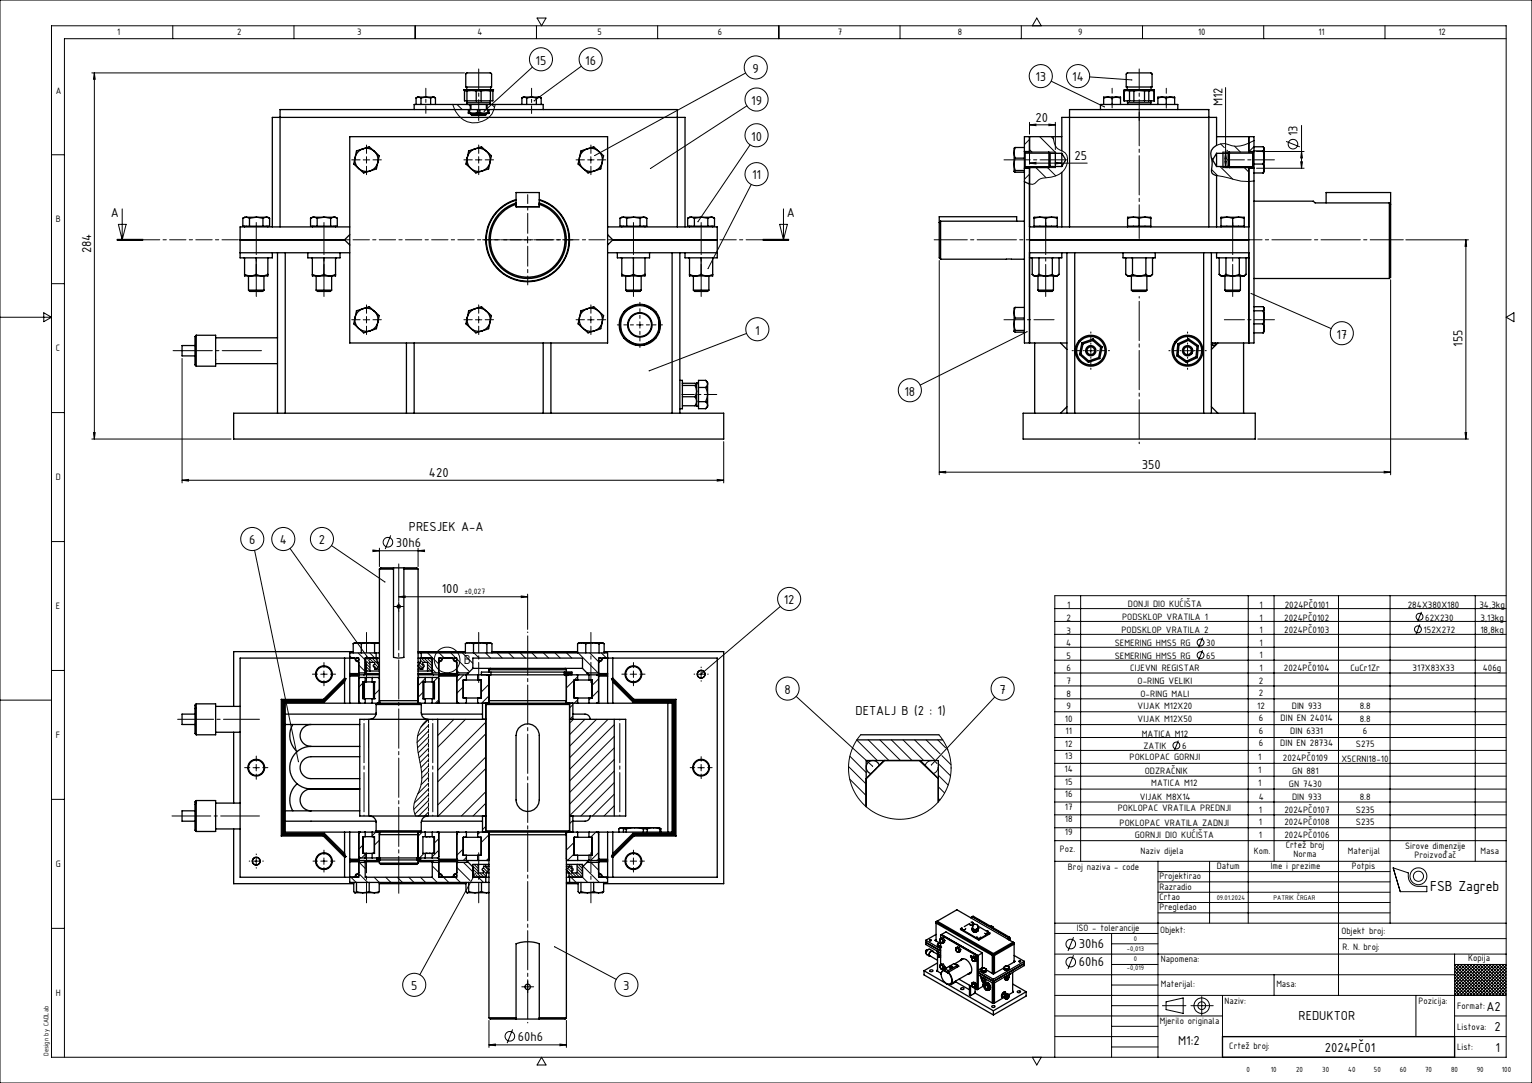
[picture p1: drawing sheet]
<svg xmlns="http://www.w3.org/2000/svg" width="594mm" height="420mm" viewBox="0 0 594 420" stroke-linecap="round" stroke-linejoin="round" font-family="sans-serif">
<defs><g id="words">
<text font-size="6.1" x="554.5" y="345.6">FSB Zagreb</text>
<g font-size="5.4">
<text x="207.7" y="25.1">15</text>
<text x="226.9" y="25.1">16</text>
<text x="291.8" y="28.2">9</text>
<text x="401.5" y="31.6">13</text>
<text x="415.8" y="31.6">14</text>
<text x="291.3" y="40.7">19</text>
<text x="474" y="41.3" transform="rotate(-90 474 41.3)">M12</text>
<text x="401.6" y="47.2">20</text>
<text x="503.1" y="52.8" transform="rotate(-90 503.1 52.8)">13</text>
<text x="291.3" y="54.5">10</text>
<text x="416.7" y="62">25</text>
<text x="291.6" y="69.6">11</text>
<text x="43" y="84.3">A</text>
<text x="305.1" y="84.3">A</text>
<text x="35.4" y="98.3" transform="rotate(-90 35.4 98.3)">284</text>
<text x="292.8" y="129.7">1</text>
<text x="518.2" y="131.3">17</text>
<text x="567.1" y="134.4" transform="rotate(-90 567.1 134.4)">155</text>
<text x="350.7" y="153.4">18</text>
<text x="166.3" y="185">420</text>
<text x="442.7" y="181.8">350</text>
<text x="158.5" y="205.8">PRESJEK A-A</text>
<text x="96.6" y="211.1">6</text>
<text x="108.5" y="211.1">4</text>
<text x="123.6" y="211.1">2</text>
<text x="153.5" y="212">30h6</text>
<text x="171.3" y="230.2">100</text>
<text x="303.9" y="234.3">12</text>
<text x="179.9" y="257.4">B</text>
<text x="304.2" y="269.1">8</text>
<text x="387.5" y="269.1">7</text>
<text x="331.7" y="277.4">DETALJ B (2 : 1)</text>
<text x="418.3" y="367.8">30h6</text>
<text x="418.3" y="374.8">60h6</text>
<text x="159.4" y="384">5</text>
<text x="241.7" y="384">3</text>
<text x="503.5" y="395.4">REDUKTOR</text>
<text x="576.3" y="392.3">A2</text>
<text x="579.5" y="400">2</text>
<text x="200.8" y="403.6">60h6</text>
<text x="456.8" y="405.2">M1:2</text>
<text x="513.6" y="407.9">2024PČ01</text>
<text x="579.8" y="407.9">1</text>
</g>
<g font-size="3.9">
<text x="45.4" y="13.7">1</text>
<text x="91.9" y="13.7">2</text>
<text x="138.5" y="13.7">3</text>
<text x="185.1" y="13.7">4</text>
<text x="231.7" y="13.7">5</text>
<text x="278.3" y="13.7">6</text>
<text x="324.8" y="13.7">7</text>
<text x="371.4" y="13.7">8</text>
<text x="418" y="13.7">9</text>
<text x="464.6" y="13.7">10</text>
<text x="511.2" y="13.7">11</text>
<text x="557.7" y="13.7">12</text>
<text x="21.7" y="36.3">A</text>
<text x="21.7" y="86.3">B</text>
<text x="21.7" y="136.3">C</text>
<text x="21.7" y="186.3">D</text>
<text x="21.7" y="236.3">E</text>
<text x="413.8" y="235.9">1</text>
<text x="437.3" y="235.5">DONJI DIO KUĆIŠTA</text>
<text x="488.3" y="235.8">1</text>
<text x="498.2" y="235.8">2024PČ0101</text>
<text x="545.8" y="235.8">284X380X180</text>
<text x="573.6" y="235.8">34,3kg</text>
<text x="413.5" y="240.8">2</text>
<text x="413.5" y="245.7">3</text>
<text x="434.8" y="245.6">PODSKLOP VRATILA 2</text>
<text x="435.1" y="240.5">PODSKLOP VRATILA 1</text>
<text x="488.3" y="240.7">1</text>
<text x="488.3" y="245.6">1</text>
<text x="497.9" y="240.7">2024PČ0102</text>
<text x="497.9" y="245.6">2024PČ0103</text>
<text x="552" y="245.5">152X272</text>
<text x="552.6" y="240.6">62X230</text>
<text x="574" y="240.7">3,13kg</text>
<text x="574" y="245.5">18,8kg</text>
<text x="413.4" y="250.6">4</text>
<text x="432.2" y="250.6">SEMERING HMS5 RG</text>
<text x="467.7" y="250.6">30</text>
<text x="488.3" y="250.4">1</text>
<text x="413.5" y="255.5">5</text>
<text x="432.2" y="255.6">SEMERING HMS5 RG</text>
<text x="467.7" y="255.6">65</text>
<text x="488.3" y="255.3">1</text>
<text x="413.5" y="260.4">6</text>
<text x="438.2" y="260.1">CIJEVNI REGISTAR</text>
<text x="488.3" y="260.2">1</text>
<text x="497.8" y="260.2">2024PČ0104</text>
<text x="523.6" y="260.3">CuCr1Zr</text>
<text x="547.7" y="260.2">317X83X33</text>
<text x="574.9" y="260.2">406g</text>
<text x="413.5" y="265.2">7</text>
<text x="441.1" y="265.1">O-RING VELIKI</text>
<text x="488.1" y="265.1">2</text>
<text x="488.1" y="270">2</text>
<text x="413.5" y="270.1">8</text>
<text x="413.5" y="275">9</text>
<text x="441.1" y="275">VIJAK M12X20</text>
<text x="442.2" y="270.2">O-RING MALI</text>
<text x="487.4" y="274.8">12</text>
<text x="500.9" y="274.8">DIN 933</text>
<text x="527.2" y="275">8.8</text>
<text x="412.9" y="279.9">10</text>
<text x="441.1" y="280">VIJAK M12X50</text>
<text x="488.1" y="279.7">6</text>
<text x="496.5" y="279.7">DIN EN 24014</text>
<text x="527.2" y="279.9">8.8</text>
<text x="21.7" y="286.3">F</text>
<text x="413.2" y="284.8">11</text>
<text x="442.7" y="286">MATICA M12</text>
<text x="488.1" y="284.6">6</text>
<text x="500.3" y="284.6">DIN 6331</text>
<text x="528.5" y="284.8">6</text>
<text x="412.9" y="289.6">12</text>
<text x="443.3" y="290.6">ZATIK</text>
<text x="458.3" y="290.6">6</text>
<text x="488.1" y="289.5">6</text>
<text x="496.4" y="289.5">DIN EN 28734</text>
<text x="525.7" y="289.6">S275</text>
<text x="412.8" y="299.4">14</text>
<text x="412.9" y="294.5">13</text>
<text x="438" y="294.8">POKLOPAC GORNJI</text>
<text x="487.8" y="299.9">1</text>
<text x="487.8" y="294.8">1</text>
<text x="497.4" y="295.2">2024PČ0109</text>
<text x="520.1" y="295.6">X5CRNI18-10</text>
<text x="412.9" y="304.3">15</text>
<text x="443.9" y="300.2">ODZRAČNIK</text>
<text x="446.4" y="305">MATICA M12</text>
<text x="487.8" y="304.7">1</text>
<text x="499.8" y="305.3">GN 7430</text>
<text x="501" y="300.1">GN 881</text>
<text x="412.9" y="309.2">16</text>
<text x="442" y="310.1">VIJAK M8X14</text>
<text x="488" y="310.3">4</text>
<text x="501" y="310.3">DIN 933</text>
<text x="527.2" y="310.3">8.8</text>
<text x="412.9" y="314.1">17</text>
<text x="433.4" y="314.4">POKLOPAC VRATILA PREDNJI</text>
<text x="488" y="315.2">1</text>
<text x="498" y="315.2">2024PČ0107</text>
<text x="525.7" y="315.2">S235</text>
<text x="412.9" y="318.9">18</text>
<text x="412.9" y="323.8">19</text>
<text x="434.1" y="320.4">POKLOPAC VRATILA ZADNJI</text>
<text x="488" y="320">1</text>
<text x="498" y="320">2024PČ0108</text>
<text x="525.7" y="320">S235</text>
<text x="440" y="324.9">GORNJI DIO KUĆIŠTA</text>
<text x="488" y="324.9">1</text>
<text x="498" y="324.9">2024PČ0106</text>
<text x="498.6" y="329">Crtež broj</text>
<text x="544.8" y="329.4">Sirove dimenzije</text>
<text x="410.9" y="330.5">Poz.</text>
<text x="442.2" y="331.2">Naziv dijela</text>
<text x="486.1" y="331.2">Kom.</text>
<text x="501.6" y="332.5">Norma</text>
<text x="522.6" y="331.2">Materijal</text>
<text x="548.5" y="332.8">Proizvođač</text>
<text x="574.1" y="331">Masa</text>
<text x="21.7" y="336.3">G</text>
<text x="414.1" y="337.4">Broj naziva - code</text>
<text x="449.6" y="341">Projektirao</text>
<text x="471.8" y="337">Datum</text>
<text x="492.7" y="336.9">Ime i prezime</text>
<text x="524.2" y="337">Potpis</text>
<text x="449.6" y="345.1">Razradio</text>
<text x="449.6" y="353">Pregledao</text>
<text x="449.6" y="349">Crtao</text>
<text x="417.5" y="361.1">ISO - tolerancije</text>
<text x="449.8" y="362">Objekt:</text>
<text x="520.2" y="362.4">Objekt broj:</text>
<text x="520.5" y="368.3">R. N. broj:</text>
<text x="450.1" y="373.2">Napomena:</text>
<text x="569.3" y="372.8">Kopija</text>
<text x="450.1" y="382.9">Materijal:</text>
<text x="494.9" y="382.9">Masa:</text>
<text x="21.7" y="386.3">H</text>
<text x="474.8" y="389.2">Naziv:</text>
<text x="550" y="389.2">Pozicija:</text>
<text x="565" y="391.4">Format:</text>
<text x="449.7" y="397.2">Mjerilo originala</text>
<text x="565" y="399.3">Listova:</text>
<text x="476.6" y="406.8">Crtež broj:</text>
<text x="565" y="407.4">List:</text>
</g>
<text font-size="3.3" x="180" y="230.2">±0,027</text>
<g font-size="3.1">
<text x="483.3" y="415.6">0</text>
<text x="492.7" y="415.6">10</text>
<text x="502.6" y="415.6">20</text>
<text x="512.7" y="415.6">30</text>
<text x="522.8" y="415.6">40</text>
<text x="532.7" y="415.6">50</text>
<text x="542.7" y="415.6">60</text>
<text x="552.5" y="415.6">70</text>
<text x="562.6" y="415.6">80</text>
<text x="572.6" y="415.6">90</text>
<text x="582.3" y="415.5">100</text>
</g>
<g font-size="2.8">
<text x="471.7" y="348.9">09.01.2024</text>
<text x="493.7" y="348.9">PATRIK ČRGAR</text>
<text x="439.6" y="364.9">0</text>
<text x="437" y="368.7">-0,013</text>
<text x="437" y="376.3">-0,019</text>
<text x="439.6" y="372.5">0</text>
<text x="18.9" y="409.5" transform="rotate(-90 18.9 409.5)">Design by CADLab</text>
</g>
</g></defs>
<g fill="none" stroke="#000" stroke-width=".39">
<path d="M0 0h594v420h-594zM20 10h564v400h-564zM67 10v5M114 10v5M161 10v5M208 10v5M208.2 7h3.5l-1.7 3zM255 10v5M302 10v5M349 10v5M396 10v5M400.3 10l1.7-3 1.7 3"/>
<path d="M443 10v5M490 10v5M537 10v5M584 15h-559v395M35.6 28.3h144.5M36.6 28.3l.3 2.4h-.6zM36.6 28.3v142M206.4 26l-18.7 17.2M225.4 25.7l-18.3 13.4M289.1 28.3l-58.5 32M407.6 31.5l20.6 9.9M422.5 29.8l16.3 1.2"/>
<path d="M475.2 34v31M175.5 40.5a8.6 8.6 0 0 0 14.1 5 9.2 9.2 0 0 0 2.4-5M177.2 40.5l2 2M181.7 40.5l.7 .7M190.7 40.5l1 1.1M289.6 41l-37.4 24.4M290.8 56.2l-20.2 29.8M397.5 59.5h9.6M399.2 58l1 1M399.2 54.1l-2 2M399.2 59v4.7M399.2 48.4l2.5-.3v.6z"/>
<path d="M399.2 47.4v4.6M399.2 48.4h10M403.1 53l6.5 6.5M406.7 59h2.5M406.7 48.1l2.5 .3-2.5 .3zM407.6 53l.8 .9M408.3 53a8.3 8.3 0 0 0 1.6 4.6l1.8 .9M409.2 47.4v10.6M411.7 58.5a3.9 3.9 0 0 1 1.9 5.6l-.6 1.2-1.3 1.6M473.3 55.8l1.4 1.4M474.2 59h2.5M475.2 59l.3 2.5h-.6z"/>
<path d="M475.7 58.2l.3 .3M476.2 58.8l.4 .3M476.2 59.5h9.7M478.7 56.7l2.3 2.3M486.2 54.5a11.3 11.3 0 0 1-11.3 1.2l-1.6 .1-1.6 .6M486.2 56.9l-1.9 1.9M487.2 58.8h18.4M498.7 54.8l5.3 2.2M504.6 58.8l.4 2.5h-.7zM504.6 48.6v16.6M20 60h5M140.8 62h2.5"/>
<path d="M142.1 60.8v2.5M184.3 62h2.5M185.6 60.8v2.5M227.9 62h2.4M229.1 60.8v2.5M291.3 71.5l-16.8 32.7M397.5 64.6h9.6M399.2 67.5l-2 2.1M399.2 63.3l2.5-.3v.6zM399.2 63.3h22.3M401.6 65l4 3.9M406.2 65l3.2 3.2"/>
<path d="M406.7 65h2.5M409.2 63l2.5 .3-2.5 .3zM411.7 66.8a11.2 11.2 0 0 1-7.5 2.3 5.3 5.3 0 0 0-3 2.1l-.8 .3-1.2-.2M412.8 62.7l.1 .1M469.7 61.2l.6 .6M469.8 65.7l2.4 2.5M471.7 68.1l2.3 .4a45.6 45.6 0 0 0 10.2 1.9l2-.2M473 64.6l4.9 4.8M474.2 65h2.5M474.9 62.5h.6l-.3 2.5zM476.2 64.6h9.7M482.5 65l1.7 1.7"/>
<path d="M487.2 65.2h18.4M504.3 62.7h.7l-.4 2.5zM45.4 93.2h10zM45.4 93h10M45.4 92.8h10M45.9 87h3l-1.5 6zM47.4 81v12M203.3 93h2.5M204.6 91.8v2.4M295.8 93h10M295.8 92.8h10M295.8 93.2h10"/>
<path d="M302.3 87h3l-1.5 6zM303.8 81v12M545.1 93h24.2M568.4 93v77.3M568.4 93l.2 2.5h-.6zM20 110h5M364.2 101v83.1M485.1 113.8l31 13.6M539.2 108.5v75.6M0 123h20M17 121.3l3 1.7-3 1.8zM70.6 139v48.3"/>
<path d="M140.8 124h2.5M142.1 122.7v2.6M184.3 124h2.5M185.6 122.7v2.6M227.9 124h2.4M229.1 122.7v2.6M246.8 126h2.5M248.1 124.8v2.5M289.5 129.3l-37.8 14.5M398.2 128.6l-41.4 20.7M421.7 136h2.5M422.9 134.7v2.5"/>
<path d="M459.2 136h2.5M460.4 134.7v2.5M584 123l3-1.7v3.5zM20 160h5M35.6 170.3h54M36.3 167.8h.6l-.3 2.5zM280.6 171.3v16M487.7 170.3h81.6M568 167.8h.6l-.2 2.5zM70.6 186.2l2.5-.3v.7zM70.6 186.2h210M278.1 185.9l2.5 .3-2.5 .4z"/>
<path d="M364.2 183.1l2.5-.3v.6zM364.2 183.1h175M536.7 182.8l2.5 .3-2.5 .3zM20 210h5M98.7 213.4l17 82M112.4 212.7l30.8 43.2M128.5 211.6l20.7 14.1M144.6 213.3l2.5 .3-2.5 .3zM144.6 213.6h20M147.1 212.6v7.1M151.5 207.6l-2.1 5.3M162.1 213.6l2.5-.3v.6z"/>
<path d="M162.1 212.6v7.1M153.4 235.2h2.5M154.6 231.4l2.5-.3v.7zM154.6 231.4h50M154.6 234v2.4M202.1 231.1l2.5 .3-2.5 .4zM204.6 230.4v13.7M302.6 235.2l-30.4 25.9M409 236h175M419 231v103M484 231v127M494 231v103"/>
<path d="M519 231v155M539 231v127M551.1 237.3l-1.5 3.8M572 231v103M584 231h-175v179M135.6 254.4l.8 .8M138.9 253.2l4.5 4.6M139.1 257.9l2.5 2.5M141.6 257.1l1.8 1.8M141.6 258.2l1.8 1.8M141.6 259.3l.9 .9M142 255.2l.5 .5"/>
<path d="M142.9 256.1l.8 .8M143.4 253.2l2.8 2.8M143.5 255.6l1.3 1.3M144.3 255.2l2.5 2.6M144.7 258l1.4 1.3M145.3 257.4l1.3 1.3M162.5 257.7l1.4 1.5M162.9 257.1l1.5 1.4M163 256l.9 .9M163.3 255.2l1.7 1.7M164.4 255.2l3.2 3.2M165.6 255.2l2 2"/>
<path d="M165.8 257.7l3.3 3.3M165.8 258.8l1.4 1.4M165.8 259.9l.3 .3M165.8 253.2l4.3 4.3M166.7 255.2l.9 .9M170.3 253.2l2 2M174.8 253.2l2 2M177.1 255.5l5 5M179.3 253.2l4 4.1M183.8 253.2l2 2M188.2 253.2l2.1 2M192.8 253.2l1.9 2"/>
<path d="M197.2 253.2l2 2M201.7 253.2l2 2M206.2 253.2l2 2M210.7 253.2l2 2M215.2 253.2l2 2M219.7 253.2l2 2M224.2 253.2l7.7 7.8M228.7 253.2l3.4 3.4M233.2 253.2l2 2M409 256h175M409 246h175M409 251h175"/>
<path d="M409 241h175M466.3 247.3l-1.6 3.8M466.3 252.2l-1.6 3.8M550.5 242.2l-1.5 3.8M0 271.5h20M20 260h5M124.4 261.5h2.5M125.6 260.2v2.5M140.7 264.8l-1.6 1.7M141.6 264l-.5 .5M147.1 267.5l-1.9 1.8M147.1 271.9l-.8 .8"/>
<path d="M164 268.6l-1.9 1.8M164.9 263.1l-2.8 2.8M166.1 279h-.4a11.9 11.9 0 0 0-3.7 12.1 47.3 47.3 0 0 1 1.5 11.4 25.9 25.9 0 0 1-2.5 7.6 7.4 7.4 0 0 0 .1 6.4h5M166.1 279l-2.9 3M169.8 262.7l-1.8 1.8M170.1 271.4l-1.3 1.3M176 279l-6.3 6.2M177.1 260l.9 1M179.6 266.4l-2.5 2.5M179.8 261.7l-2.7 2.7M180.5 279l-10.8 10.8M189.6 265.4l-3 3"/>
<path d="M189.6 269.9l-2.9 2.8M219 260.6l-.2 .2M219.3 260.6l-.5 .5M219.6 260.6l-.8 .8M219.9 260.6l-1 1M220.1 260.6l-1 1M220.2 261.7l-.6 .6M220.4 260.6l-1 1M220.7 260.6l-1 1M221 260.6l-1 1M221.3 260.6l-1 1M221.5 260.6l-.9 1"/>
<path d="M221.8 261.6h-.1M221.8 261.3l-.4 .3M221.8 261l-.7 .6M221.8 260.7l-1 .9M222.1 277.8l-1.2 1.2M222.1 273.3l-1.3 1.2M222.3 279l-1.5 1.4M222.6 263.8l-3 3M224 262.4l-1.3 1.3M224 271.4l-1.4 1.3M226.8 279l-6 5.9M229.1 270.7l-.7 .8"/>
<path d="M231.3 279l-10.5 10.4M232.1 267.8l-2.5 2.5M232.1 263.3l-2.5 2.5M235.8 279l-15 14.9M244.3 261.5h2.5M245.6 260.2v2.5M270.6 261.5h2.5M271.9 260.2v2.5M308.7 270.1l29.6 27.1M385.7 270.3l-24.6 26.4M409 276h175M409 266h175"/>
<path d="M409 271h175M409 261h175M98.1 297.7h2.5M99.3 296.5v2.5M166.1 281.3l-4.2 4.2M166.1 283.5l-4.4 4.4M166.1 285.8l-4.2 4.2M166.1 288l-4 4M166.1 290.2l-3.6 3.7M166.1 292.5l-3.2 3.3M166.1 294.7l-2.9 2.9M166.1 297l-2.6 2.6"/>
<path d="M166.1 299.2l-2.5 2.6M188.3 293.6l-18.6 18.6M188.3 280.1l-18.6 18.6M188.3 298l-18.4 18.5M188.3 284.6l-18.6 18.6M238.2 281l-17.4 17.4M238.2 285.6l-17.4 17.3M238.2 290l-17.4 17.4M238.2 294.5l-17.4 17.4M238.2 299l-17.4 17.4M270.6 297.7h2.5M271.9 296.5v2.5"/>
<path d="M329 297.3l6.8 6.8M329.5 293.3l6.3 6.3M332.2 287l7.9 7.9M333.7 285l-1.8 2.5-1.3 2.4-1.5 5.4 .1 5.6 1.6 5.3 2.8 4.3 1.9 2 2.1 1.7 4.8 2.5 2.9 .7 2.9 .3 5.5-.5 3.2-1.1 2.4-1.3 4.2-3.5 1.4-1.6 2-3.4 1.5-4.8 .4-2.6-.1-3.1-.6-3.3-.9-2.4-1.3-2.5-1.9-2.6M336.7 286.9l8 8M341.1 286.9l8 8M345.6 286.9l8 8M350.1 286.9l8 8M354.6 286.9l7.7 7.8M359.1 286.9l5.4 5.4M363.6 286.9l3 3.1M363.8 296.2l4.7 4.7"/>
<path d="M365.2 293l3.5 3.6M367.3 290.7l.2 .1M409 281h175M409 291h175M409 286h175M409 296h175M456.9 287.2l-1.5 3.8M20 310h5M166.1 301.5l-2.8 2.8M166.1 303.7l-4.1 4.2M166.1 306l-5.5 5.4M166.1 308.2l-5.7 5.7"/>
<path d="M166.1 310.5l-5.3 5.3M166.1 312.7l-3.8 3.8M166.1 314.9l-1.5 1.6M188.3 307l-9.4 9.5M188.3 311.5l-4.9 5M222.1 318.2l-1.3 1.2M238.2 303.5l-13 13M238.2 308l-8.5 8.5M238.2 312.5l-4 4M329.5 302.2l6.3 6.4M363.8 300.7l3.8 3.8M363.8 305.1l2.5 2.4"/>
<path d="M363.8 309.6l.6 .7M409 301h175M409 306h175M409 311h175M409 316h175M98.1 334h2.5M99.3 332.7v2.5M124.4 334h2.5M125.6 332.7v2.5M138.5 338.9l-.7 .7M139.1 338.8l3.5 3.4M139.3 334.5l2.3 2.3"/>
<path d="M140.7 327.7l-1.6 1.6M141.6 331.3l-1.4 1.4M145.7 322.7l-1.4 1.4M147.1 325.8l-1.9 1.9M161.8 332.7l-.1 .1M162.1 332.7l-.4 .4M162.4 332.7l-.7 .7M162.9 332.7l-.7 .8M163 333.2l-.3 .3M163 332.9l-.5 .6M163.7 322.7l-1.6 1.6M164.4 331l-2.5 2.5"/>
<path d="M167.6 335.8l2.5 2.5M170.1 325.3l-1.6 1.6M170.1 329.8l-2.5 2.5M177.1 336.4l5.1 5.1M179.6 329.3l-2.5 2.4M179.7 334.5l4.1 4.1M180.8 332.5l-1.2 1.2M183.3 335.9l2.1 2M183.3 337l3.3 3.2M183.3 339.2l.1 .1M183.8 335.2l1.6 1.6M184.3 338.8l-21.5 39.2"/>
<path d="M184.6 339.3l2.9 2.9M185 335.2l.4 .5M186 338.5l1.7 1.7M186.1 322.7l-.9 .9M186.9 337.2l1.7 1.6M187.1 338.5l1.5 1.5M187.5 336.6l1.4 1.5M187.9 335.9l1.5 1.5M188.3 320.5l-1.2 1.3M189.6 332.7l-1 1M189.6 323.7l-3 3M219.9 337.6l2.6 2.6"/>
<path d="M220.1 336.7l1.6 1.6M220.6 339.5l2.8 2.7M220.7 336.1l1.4 1.5M221.6 335.9l.1 .1M222 338.5l1.6 1.7M222.6 326.7l-3 3M222.6 331.1l-2.5 2.6M223.1 338.5l1.7 1.7M223.8 338.1l4.1 4.1M223.8 335.9l2 2M223.8 337l2 2.1M224.2 335.2l1.6 1.6"/>
<path d="M225.4 335.2l.4 .5M226.1 336l6.3 6.2M229.1 334.5l3 2.9M231 322.7l-2 2M232.1 330.6l-3.1 3.1M232.8 338.9l-.7 .7M244.3 334h2.5M245.6 332.7v2.5M409 326h175M409 334h175M409 321h175M449 338h90"/>
<path d="M449 334v76M469 334v24M540.2 336.6l5.8 1.9v1.3a3.9 3.9 0 0 0 4 3.9h3.2v2.1h-10.3zM136.1 340.2l2 2M145.1 340.2l1.9 2M149.5 340.2l2.1 2M154 340.2l2 2M158.5 340.2l2 2M163 340.2l2 2M167.5 340.2l2 2M172 340.2l2 2M176.5 340.2l2 2"/>
<path d="M183 342.2h.1M184.1 340l.2 .2M234.8 340.2l.8 .8M409 358h175M449 354h90M449 350h90M449 346h90M449 342h90M20 360h5M215 367.2l23.9 12.6M409 378h155M409 362h40"/>
<path d="M416.2 363.4l-2.1 5.4M416.2 370.4l-2.1 5.4M431 362v48M431 374h18M431 366h18M494 378v8M519 364h65M564 374h20M564 375.4l10.6 10.6M564 374.2l11.8 11.8M564 379.1l6.9 6.9M564 377.9l8.1 8.1"/>
<path d="M564 376.6l9.4 9.4M564 370v40M564.5 374l-.5 .6M565.1 374l12 12M565.7 374l-1.7 1.8M566.3 374l12 12M567 374l-3 3M567.5 374l12 12M568.2 374l-4.2 4.3M568.8 374l12 12M569.5 374l-5.5 5.5M570 374l12 12"/>
<path d="M570.7 374l-6.7 6.7M571.3 374l11.9 12M572 374l-8 8M572.5 374l11.5 11.5-.5 .5M573.2 374l-9.2 9.2M573.7 374l10.3 10.3-1.8 1.7M574.4 374l-10.4 10.5M575 374l9 9-3 3M575.7 374l-11.7 11.7M576.2 374l7.8 7.8-4.2 4.2M576.9 374l-12 12M577.5 374l6.5 6.6-5.5 5.4"/>
<path d="M578.1 374l-12 12M578.7 374l5.3 5.3-6.7 6.7M579.4 374l-12 12M579.9 374l4.1 4.1M580.6 374l-12 12M581.2 374l2.8 2.9M581.8 374l-12 12M582.4 374l1.6 1.6-10.5 10.4M583.1 374l-12 12M583.6 374l.4 .4-11.7 11.6M584 378.1l-7.9 7.9M584 376.8l-9.2 9.2"/>
<path d="M584 370h-175M189.6 395.7v10.5M198.8 399.2l-2.2 5.3M203.3 382.7h2.5M204.6 381.5v2.5M219.6 395.7v10.5M409 386h175M409 394h65M431 398h18M431 382h18M431 390h18M450.7 390h9.1"/>
<path d="M452.1 388.5l6.7-1.5v6l-6.7-1.5zM461.8 390h8.6M465.9 386.5v7.1M474 386v24M549 386v16M564 394h20M564 380.3l5.7 5.7M564 381.6l4.4 4.4M564 385.3l.7 .7M564 384.1l1.9 1.9M564 382.8l3.2 3.2M189.6 405.2l2.5-.3v.6z"/>
<path d="M189.6 405.2h30M210 410l1.7 3h-3.5zM217.1 404.9l2.5 .3-2.5 .3zM400.3 410l1.7 3 1.7-3M409 402h40M431 406h18M474 402h110"/>
<circle cx="209.8" cy="23" r="4.5"/>
<circle cx="229" cy="23" r="4.5"/>
<circle cx="293" cy="26.1" r="4.5"/>
<circle cx="293.3" cy="38.6" r="4.5"/>
<circle cx="403.5" cy="29.5" r="4.5"/>
<circle cx="418" cy="29.5" r="4.5"/>
<circle cx="293.3" cy="52.5" r="4.5"/>
<circle cx="501.3" cy="55.9" r="1.87"/>
<circle cx="293.3" cy="67.5" r="4.5"/>
<circle cx="293.6" cy="127.7" r="4.5"/>
<circle cx="520.3" cy="129.2" r="4.5"/>
<circle cx="352.8" cy="151.4" r="4.5"/>
<circle cx="97.8" cy="209" r="4.5"/>
<circle cx="109.8" cy="209" r="4.5"/>
<circle cx="124.8" cy="209" r="4.5"/>
<circle cx="150.4" cy="210.3" r="1.88"/>
<circle cx="306" cy="232.3" r="4.5"/>
<circle cx="550.4" cy="239.2" r="1.33"/>
<circle cx="173.4" cy="255.9" r="5"/>
<circle cx="465.5" cy="249.2" r="1.33"/>
<circle cx="465.5" cy="254.1" r="1.33"/>
<circle cx="549.8" cy="244.1" r="1.34"/>
<circle cx="305.4" cy="267" r="4.5"/>
<circle cx="388.8" cy="267" r="4.5"/>
<circle cx="456.1" cy="289.1" r="1.33"/>
<circle cx="550" cy="339.8" r="1.96"/>
<circle cx="550" cy="339.8" r="3.3"/>
<circle cx="415.2" cy="373.1" r="1.86"/>
<circle cx="415.2" cy="366.1" r="1.86"/>
<circle cx="160.6" cy="381.9" r="4.5"/>
<circle cx="242.9" cy="381.9" r="4.5"/>
<circle cx="465.9" cy="390" r="1.49"/>
<circle cx="465.9" cy="390" r="3"/>
<circle cx="197.7" cy="401.9" r="1.87"/>
</g>
<path d="M361.9 300a2.54 2.54 0 0 0 1.1-4.3 2.54 2.54 0 0 0-4.3 1.1" fill="none" stroke="#000" stroke-width=".39" stroke-dasharray="15.2 1.3 1.3 1.3" stroke-dashoffset="11.9" stroke-linecap="butt"/>
<g fill="none" stroke="#000" stroke-width=".5">
<path d="M161.3 38v2.5M162.3 37.7h2.8M162.3 37.7l-1 .3M162.3 37.7l.9 .3M163.2 38v2.5M165.1 37.7h2.8M165.1 37.7l1.9 .3M165.1 37.7l-1.9 .3M167 38v2.5M167.9 37.7l.9 .3M167.9 37.7l-.9 .3M168.8 38v2.5"/>
<path d="M179.8 34.8l11.5 .1zM180.1 35.3h.9M180.1 35.2v3.9h4.5M180.7 28.4l9.7-.1 .2 .5v4.9h-10zM180.8 34.9l-.7 .2M181 33.7v1.1M181 35.3h3.6M181 35.3l.1 5.2M181.1 39.8h9M184.6 35.3h1.9M184.6 39.1h1.9M184.6 35.3v3.8"/>
<path d="M186.5 35.3h3.6M186.5 35.3v3.8M186.5 39.1h3.6M190.1 39.1v1.4M190.1 35.3h1M190.1 35.3v3.8M190.2 33.7v1.1M190.4 34.9l.7 .2M191.1 35.2v.1M191.1 35.3v3.8h-1M202.4 38v2.5M203.3 37.7h2.8"/>
<path d="M203.3 37.7l-.9 .3M203.3 37.7l.9 .3M204.2 38v2.5M206.1 37.7h2.8M206.1 37.7l1.9 .3M206.1 37.7l-1.9 .3M208 38v2.5M208.9 37.7l.9 .3M208.9 37.7l-.9 .3M209.8 38v2.5M429.5 37.7h3.3M429.5 37.7h-1.6v2.8"/>
<path d="M429.5 37.7l1.7 .3M429.5 37.7l-1.6 .3M431.2 38v2.5M432.8 37.7h1.6v2.8M432.8 37.7l-1.6 .3M432.8 37.7l1.6 .3M435.8 35.3h.1M435.8 35.3l.1 3.8M435.9 35.3h2M435.9 39.1h2M435.9 35.3v3.8M435.9 34.8l11.5 .1z"/>
<path d="M436.8 28.5l.3-.2h9.4l.2 .4v5h-10zM436.9 34.9l-1.1 .4M437.1 33.7v1.1M437.2 39.8h9M437.2 39.1v1.4M437.9 35.3h1.7M437.9 39.1h1.7M437.9 35.3v3.8M439.6 35.3h4.2M439.6 39.1h4.2M439.6 35.3v3.8M443.8 35.3h1.6"/>
<path d="M443.8 39.1h1.6M443.8 35.3v3.8M445.4 35.3h2.1M445.4 39.1h2.1M445.4 35.3v3.8M446.2 39.1v1.4M446.3 33.7v1.1M446.5 34.9l1.1 .4M447.5 35.3h.1M447.5 35.3v3.8M447.6 35.3l-.1 3.8M450.6 37.7h3.2"/>
<path d="M450.6 37.7h-1.7v2.8M450.6 37.7l1.6 .3M450.6 37.7l-1.7 .3M452.2 38v2.5M453.8 37.7h1.6v2.8M453.8 37.7l-1.6 .3M453.8 37.7l1.6 .3M135.6 53h100v80h-100zM140.7 57.7a4.5 4.5 0 0 0-3 3.4M140.7 57.7a4.4 4.4 0 0 1 4.4 .9M140.7 57.7l2.5-.8 1.9 1.7M140.7 57.7l-2.5 .8-.5 2.6"/>
<path d="M145.1 58.6a4.6 4.6 0 0 1 1.4 4.4M145.1 58.6l1.9 1.8-.5 2.6M181.1 40.5h9M181.1 40.5h-20.5v2M181.6 43.7h.5M181.6 42.5h.5M181.6 42.5h-73v45.5M181.6 42.5v1.2M182.1 43.7l1 .2 2-.2M182.1 42.5h3M182.1 42.5v1.2M182.4 40.5v2"/>
<path d="M182.6 44.4h6M182.6 44.4l.4 .3h5.2l.4-.3M182.6 40.5v2M182.6 44v.4M184.2 57.7a4.5 4.5 0 0 0-3 3.4M184.2 57.7a4.4 4.4 0 0 1 4.4 .9M184.2 57.7l2.5-.8 1.9 1.7M184.2 57.7l-2.5 .8-.5 2.6M185.1 43.7h1M185.1 42.5h1M185.1 42.5v1.2M186.1 43.7l1 .2 2-.2"/>
<path d="M186.1 42.5h3M186.1 42.5v1.2M188.6 58.6a4.6 4.6 0 0 1 1.4 4.4M188.6 58.6l1.9 1.8-.5 2.6M188.6 40.5v2M188.6 44v.4M188.8 40.5v2M189.1 43.7h.5M189.1 42.5h.5M189.1 42.5v1.2M189.6 42.5l-.2 1.5h-7.6l-.2-.3M189.6 42.5h73v45.5"/>
<path d="M190.1 40.5h20.5v2M227.7 57.7a4.5 4.5 0 0 0-3 3.4M227.7 57.7a4.4 4.4 0 0 1 4.4 .9M227.7 57.7l2.5-.8 1.9 1.7M227.7 57.7l-2.5 .8-.5 2.6M232.1 58.6a4.6 4.6 0 0 1 1.4 4.4M232.1 58.6l1.9 1.8-.5 2.6M393.2 59.3v4.4M393.2 59.3l.4 2M393.6 57.2l-.4 2.1M393.6 57.2l-.4 .3v1.8M393.6 57.2h3.6"/>
<path d="M397.5 59v6M397.5 59h9.2M399.2 58.8l-2-.1 .3 .3M399.2 53v6M406.7 59v6M406.7 59l.5 .5v5l-.5 .5M407.1 59.5h4.6M409.2 59v6M411.7 58.5v-13h60v10.9a3.5 3.5 0 0 0-2.1 4.3 11.2 11.2 0 0 1 .1 5.7 1.89 1.89 0 0 0 2 1.7v19.9M411.7 59.5v5.1M411.7 53h-14.5v80h16.5M411.7 59.5l1.5 2.5-1.5 2.6"/>
<path d="M426.7 42.5v-2h30v2M471.7 59.5v5.1M471.7 53h14.5v80h-16.5M471.7 59.5h4.5M471.7 59.5l-1.6 2.5 1.6 2.6M474.2 59v6M476.7 59v6M476.7 59l-.5 .5v5l.5 .5M476.7 59h9.2M484.2 53v6M484.2 58.8h2M485.9 59v6"/>
<path d="M486.2 58.7l-.3 .3M486.2 56.9h3.6l.3 .8M486.2 58.5h3.6M489.8 58.5l.3 2.6M490 57.3l.1 .4M490.1 57.7l-.3 .8M490.1 57.7v3.4M137.7 61.1a4.6 4.6 0 0 0 1.4 4.3M137.7 61.1l-.5 2.5 1.9 1.8M139.1 65.4a4.6 4.6 0 0 0 4.4 .9M139.1 65.4l1.9 1.7 2.5-.8M146.5 63a4.5 4.5 0 0 1-3 3.3"/>
<path d="M146.5 63l-.6 2.5-2.4 .8M181.2 61.1a4.5 4.5 0 0 0 1.4 4.3M181.2 61.1l-.5 2.5 1.9 1.8M182.6 65.4a4.5 4.5 0 0 0 4.4 .9M182.6 65.4l1.9 1.7 2.5-.8M190 63a4.5 4.5 0 0 1-3 3.3M190 63l-.6 2.5-2.4 .8M200.1 77.6a16 16 0 0 0-8.6 24.7 16 16 0 0 0 26.2 0 16 16 0 0 0-8.6-24.7M200.1 79.2a14.5 14.5 0 0 0-7.2 22.3 14.5 14.5 0 0 0 23.4 0 14.5 14.5 0 0 0-7.2-22.3M200.1 78.7a15 15 0 0 0-7.7 23.1 15 15 0 0 0 24.4 0 15 15 0 0 0-7.7-23.1M200.1 77.4a16.3 16.3 0 0 0-8.8 25 16.3 16.3 0 0 0 26.6 0 16.3 16.3 0 0 0-8.8-25M200.1 74.7h9v5.5h-9z"/>
<path d="M224.7 61.1a4.5 4.5 0 0 0 1.4 4.3M224.7 61.1l-.5 2.5 1.9 1.8M226.1 65.4a4.5 4.5 0 0 0 4.4 .9M226.1 65.4l1.9 1.7 2.5-.8M233.5 63a4.5 4.5 0 0 1-3 3.3M233.5 63l-.6 2.5-2.4 .8M393.2 63.7l.4 2.4M393.2 63.7v2.8M393.2 66.5h.1M393.2 66.5v.1M393.3 66.7l3.9 .1M393.6 61.3l-.4 2.4"/>
<path d="M393.6 66.1l-.4 .4M393.6 61.3h3.6M393.6 66.1h3.6M397.2 70.5l2 .8M397.2 65.2h2M397.5 65l-.3 .3M397.5 65h9.2M399.2 65v68M407.1 64.6h4.6M411.7 66.9v21.1M471.7 64.6h4.5M476.7 65h9.2"/>
<path d="M484.2 65v68M484.2 65.2h2M485.9 65l.3 .3M486.2 78h23l.7 .7h28.8M486.2 63.6h3.6M486.2 67.1h3.6M489.8 63.6l.3 1.8M490.1 61.1l-.3 2.5M490.1 61.1v4.3M490.1 65.4l-.3 1.7M490.1 65.4v1.1l-.3 .6M514.2 78.7v-4h25v4.5"/>
<path d="M538.7 78.7v29.3M538.7 78.7l.5 .5M539.2 79.2v28.3l-.5 .5M93.1 93h40.5M93.1 98h42.5M94.2 84.6v3.1h10.3v-3.1M94.6 100l.2 .1v6.3M94.8 87.7v.3M95.5 84.3l1.2 .3M95.5 84.3h3.8M95.5 84.3l-1.3 .3M96.7 84.6v3.1"/>
<path d="M99.3 84.3l-2.6 .3M99.3 84.3h3.9M99.3 84.3l2.7 .3M99.3 100v6.4M102 84.6v3.1M103.2 84.3l-1.2 .3M103.2 84.3l1.3 .3M103.9 87.7v.3M104.1 100l-.2 .2v6.2M105.6 88v-42.5h160v42.5M107.6 98v62.2M110.6 98v62.2"/>
<path d="M119.3 98v2h12.5v-2M120.4 84.6v3.1h10.4v-3.1M120.8 100l.3 .2v6.2M121.1 87.7v.3M121.7 84.3l1.3 .3M121.7 84.3h3.9M121.7 84.3l-1.3 .3M123 84.6v3.1M125.6 84.3h3.9M125.6 84.3l2.6 .3M125.6 84.3l-2.6 .3M125.6 100v6.4"/>
<path d="M128.2 84.6v3.1M129.5 84.3l-1.3 .3M129.5 84.3l1.3 .3M130.1 87.7v.3M130.4 100l-.3 .2v6.2M133.6 93l2 2M135.6 88h-42.5v12h12.5v-2M135.6 91l-2 2M235.6 88h42.5v12h-12.5v-2M235.6 91l2 2M235.6 98h42.5M237.6 93h40.5"/>
<path d="M237.6 93l-2 2M239.4 98v2h12.4v-2M240.4 84.6v3.1h10.4v-3.1M240.8 100l.3 .2v6.2M241.1 87.7v.3M241.7 84.3l1.3 .3M241.7 84.3h3.9M241.7 84.3l-1.3 .3M243 84.6v3.1M245.6 84.3l-2.6 .3M245.6 84.3l2.6 .3M245.6 84.3h3.9"/>
<path d="M245.6 100v6.4M248.2 84.6v3.1M249.5 84.3l-1.3 .3M249.5 84.3l1.3 .3M250.1 87.7v.3M250.3 100l-.2 .2v6.2M260.6 98v62.2M263.6 98v62.2M266.6 84.6v3.1h10.4v-3.1M267.1 100l.2 .2v6.2M267.3 87.7v.3M267.9 84.3l1.3 .3"/>
<path d="M267.9 84.3h4M267.9 84.3l-1.3 .3M269.2 84.6v3.1M271.9 84.3l-2.7 .3M271.9 84.3l2.5 .3M271.9 84.3h3.8M271.9 100v6.4M274.4 84.6v3.1M275.7 84.3l-1.3 .3M275.7 84.3l1.3 .3M276.3 87.7v.3M276.6 100l-.3 .2v6.2"/>
<path d="M364.2 86.3v13.7l.5 .5M364.7 85.8v14.7M364.7 85.8l-.5 .5M364.7 85.8h32.5M394.2 85.8v-1.8h-30v2.3M399.2 88h85M399.2 93h85M399.2 98h85M399.9 100l.3 .2v6.2M400.9 87.7h9M400.9 84.6v3.4M402.7 100l.1 6.4"/>
<path d="M403.2 84.3l-2.3 .3M403.2 84.3l2.2 .3M403.2 84.3h4.5M403.2 84.3h-2.3v.3M405.4 84.6v3.1M407.7 84.3l-2.3 .3M407.7 84.3l2.2 .3M407.7 84.3h2.2v.3M408.2 100l-.2 6.4M409.9 84.6v3.4M410.9 100l-.3 .2v6.2M411.7 98v2h-12.5"/>
<path d="M413.7 98v62.2M414.7 88v-45.5h54v45.5M416.7 98v62.2M435.4 98v2h12.5v-2M436.2 100l.3 .2v6.2M437.2 87.7h9M437.2 84.6v3.4M438.9 100l.2 6.4M439.4 84.3l-2.2 .3M439.4 84.3l2.3 .3M439.4 84.3h4.5M439.4 84.3h-2.2v.3"/>
<path d="M441.7 84.6v3.1M443.9 84.3l-2.2 .3M443.9 84.3l2.3 .3M443.9 84.3h2.3v.3M444.4 100l-.1 6.4M446.2 84.6v3.4M447.2 100l-.3 .2v6.2M466.7 98v62.2M469.7 98v62.2M471.7 98v2h12.5M472.4 100l.3 .2v6.2M473.4 87.7h9"/>
<path d="M473.4 84.6v3.4M475.2 100l.1 6.4M475.7 84.3l-2.3 .3M475.7 84.3l2.2 .3M475.7 84.3h4.5M475.7 84.3h-2.3v.3M477.9 84.6v3.1M480.2 84.3l-2.3 .3M480.2 84.3l2.2 .3M480.2 84.3h2.2v.3M480.7 100l-.2 6.4M482.4 84.6v3.4"/>
<path d="M483.4 100l-.3 .2v6.2M94.8 106.4l2.3 .6M94.8 106.4v.6h2.3M96.3 112.5l.5 .5h5l.5-.5M96.3 112.5h6M96.3 107v5.5M97.1 107h4.5M99.3 106.4l-2.2 .6M99.3 106.4l2.3 .6M102.3 107v5.5M103.9 106.4l-2.3 .6M103.9 106.4v.6h-2.3"/>
<path d="M121.1 106.4l2.2 .6M121.1 106.4v.6h2.2M122.6 112.5l.5 .5h5l.5-.5M122.6 112.5h6M122.6 107v5.5M123.3 107h4.5M125.6 106.4l-2.3 .6M125.6 106.4l2.2 .6M128.6 107v5.5M130.1 106.4l-2.3 .6M130.1 106.4v.6h-2.3M140.7 119.7a4.5 4.5 0 0 0-3 3.4"/>
<path d="M140.7 119.7a4.6 4.6 0 0 1 4.4 1M140.7 119.7l2.5-.8 1.9 1.8M140.7 119.7l-2.5 .8-.5 2.6M184.2 119.7a4.5 4.5 0 0 0-3 3.4M184.2 119.7a4.6 4.6 0 0 1 4.4 1M184.2 119.7l2.5-.8 1.9 1.8M184.2 119.7l-2.5 .8-.5 2.6M227.7 119.7a4.5 4.5 0 0 0-3 3.4M227.7 119.7a4.5 4.5 0 0 1 4.4 1M227.7 119.7l2.5-.8 1.9 1.8M227.7 119.7l-2.5 .8-.5 2.6M241.1 106.4l2.2 .6"/>
<path d="M241.1 106.4v.6h2.2M242.6 112.5l.5 .5h5l.5-.5M242.6 112.5h6M242.6 107v5.5M243.3 107h4.5M244.3 119.5a7.4 7.4 0 0 0-3.7 6.5M244.3 119.5a7.6 7.6 0 0 1 7.5 0M244.3 119.5l-2.4 1.4M245.6 106.4l2.2 .6M245.6 106.4l-2.3 .6M246.8 118.1h2.6M246.8 118.1l-2.5 1.4"/>
<path d="M246.8 118.1a7.8 7.8 0 0 0-4.9 2.8M248.6 107v5.5M249.4 118.1l2.4 1.4M249.4 118.1a7.9 7.9 0 0 1 4.8 2.8M250.1 106.4l-2.3 .6M250.1 106.4v.6h-2.3M251.8 119.5a7.4 7.4 0 0 1 3.8 6.5M251.8 119.5l2.4 1.4M267.3 106.4l2.3 .6M267.3 106.4v.6h2.3M268.9 112.5l.4 .5h5.1l.4-.5M268.9 112.5h5.9"/>
<path d="M268.9 107v5.5M269.6 107h4.5M271.9 106.4l-2.3 .6M271.9 106.4l2.2 .6M274.8 107v5.5M276.3 106.4l-2.2 .6M276.3 106.4v.6h-2.2M364.7 100.5h32.5M393.2 119.5v1.8M393.6 119.2l-.4 2.1M393.6 119.2l-.4 .3M393.6 119.2h3.6"/>
<path d="M400.2 106.4l1.3 .6M400.2 106.4l.7 .6h.6M401.5 107h3.9M402.4 112.5h6M402.4 112.5l.5 .5h5.1l.4-.5M402.4 107v5.5M402.8 106.4l-1.3 .6M402.8 106.4l2.6 .6M405.4 107h3.9M408 106.4l-2.6 .6M408 106.4l1.3 .6M408.4 107v5.5"/>
<path d="M410.6 106.4l-1.3 .6M410.6 106.4l-.7 .6h-.6M436.5 106.4l1.3 .6M436.5 106.4l.7 .6h.6M437.8 107h3.9M438.7 112.5h6M438.7 112.5l.5 .5h5l.5-.5M438.7 107v5.5M439.1 106.4l-1.3 .6M439.1 106.4l2.6 .6M441.7 107h3.9M444.3 106.4l-2.6 .6"/>
<path d="M444.3 106.4l1.3 .6M444.7 107v5.5M446.9 106.4l-1.3 .6M446.9 106.4l-.7 .6h-.6M472.7 106.4l1.3 .6M472.7 106.4l.7 .6h.6M474 107h3.9M474.9 112.5h6M474.9 112.5l.5 .5h5l.5-.5M474.9 107v5.5M475.3 106.4l-1.3 .6M475.3 106.4l2.6 .6"/>
<path d="M477.9 107h3.9M480.5 106.4l-2.6 .6M480.5 106.4l1.3 .6M480.9 107v5.5M483.1 106.4l-1.3 .6M483.1 106.4l-.7 .6h-.6M486.2 118.9h3.6l.3 .8M486.2 108h52.5M490 119.3l.1 .4M490.1 119.7l-.3 .8M490.1 119.7v3.4M75.6 134h-5v4h5"/>
<path d="M76.1 130h7.5v12h-7.5M76.1 130v12M76.1 130l-.5 .5v11l.5 .5M83.6 131h24M137.7 123.1a4.7 4.7 0 0 0 1.4 4.3M137.7 123.1l-.5 2.5 1.9 1.8M139.1 127.4a4.7 4.7 0 0 0 4.4 .9M139.1 127.4l1.9 1.7 2.5-.8M145.1 120.7a4.5 4.5 0 0 1 1.4 4.2M145.1 120.7l1.9 1.7-.5 2.5M146.5 124.9a4.5 4.5 0 0 1-3 3.4M146.5 124.9l-.6 2.6-2.4 .8"/>
<path d="M157.6 133v27.2M160.6 133v27.2M181.2 123.1a4.6 4.6 0 0 0 1.4 4.3M181.2 123.1l-.5 2.5 1.9 1.8M182.6 127.4a4.6 4.6 0 0 0 4.4 .9M182.6 127.4l1.9 1.7 2.5-.8M188.6 120.7a4.5 4.5 0 0 1 1.4 4.2M188.6 120.7l1.9 1.7-.5 2.5M190 124.9a4.5 4.5 0 0 1-3 3.4M190 124.9l-.6 2.6-2.4 .8M210.6 133v27.2M213.6 133v27.2"/>
<path d="M224.7 123.1a4.6 4.6 0 0 0 1.4 4.3M224.7 123.1l-.5 2.5 1.9 1.8M226.1 127.4a4.6 4.6 0 0 0 4.4 .9M226.1 127.4l1.9 1.7 2.5-.8M232.1 120.7a4.5 4.5 0 0 1 1.4 4.2M232.1 120.7l1.9 1.7-.5 2.5M233.5 124.9a4.5 4.5 0 0 1-3 3.4M233.5 124.9l-.6 2.6-2.4 .8M240.6 126a7.4 7.4 0 0 0 3.7 6.5M240.6 128.8l1.3 2.3M240.6 126v2.8M240.6 123.2v2.8"/>
<path d="M240.6 123.2a8.1 8.1 0 0 0 0 5.6M241.9 131.1l2.4 1.4M241.9 120.9l-1.3 2.3M241.9 131.1a7.8 7.8 0 0 0 4.9 2.8M244.3 132.5a7.6 7.6 0 0 0 7.5 0M244.3 132.5l2.5 1.4M246.8 133.9h2.6M251.8 132.5l-2.4 1.4M254.2 120.9l1.4 2.3M254.2 131.1l-2.4 1.4M254.2 131.1a7.9 7.9 0 0 1-4.8 2.8M255.6 123.2v2.8"/>
<path d="M255.6 126a7.4 7.4 0 0 1-3.8 6.5M255.6 126v2.8M255.6 128.8l-1.4 2.3M255.6 123.2a8.1 8.1 0 0 1 0 5.6M393.2 121.3v4.4M393.2 121.3l.4 2M393.2 125.7l.4 2.4M393.2 125.7v2.8M393.2 128.5h.1M393.3 128.6l3.9 .2M393.6 123.3l-.4 2.4M393.6 128.1l-.4 .4"/>
<path d="M393.6 123.3h3.6M393.6 128.1h3.6M401.2 133v27.2M411.2 133l2.5 2.5M418.6 137.5l3.4 3M419.1 137.3l-.5 .2M419.1 137.3l3 2.7M419.5 133l-.9 4.5M419.5 133l.4 .3M419.9 133.3l-.8 4M422.1 140l-.1 .5M423.7 132.1l-3.8 1.2"/>
<path d="M423.7 132.1l3.1 2.6M423.8 131.5l3.5 3M423.8 131.5l-4.3 1.5M423.8 131.5l-.1 .6M426 138.7l-3.9 1.3M426 138.7l.4 .3M426.4 139l-4.4 1.5M426.8 134.7l-.8 4M427.3 134.5l-.9 4.5M427.3 134.5l-.5 .2M456.2 138l3.8 2.6M456.7 133.3l-.5 4.7"/>
<path d="M456.7 133.3l.4 .4M456.8 137.7l-.6 .3M456.8 137.7l3.3 2.3M457.1 133.7l-.3 4M460.8 132l-3.7 1.7M460.8 132l3.3 2.3M460.9 131.4l3.7 2.7M460.9 131.4l-4.2 1.9M460.9 131.4l-.1 .6M462.2 136.9l-.2 .3M462.4 135.4v.9M462.4 136h.1"/>
<path d="M463.7 138.3l-3.6 1.7M463.7 138.3l.5 .4M464.1 134.3l-.4 4M464.2 138.7l-4.2 1.9M464.6 134.1l-.5 .2M464.6 134.1l-.4 4.6M469.7 133.6h.5M470.2 133v1h1M471.2 133l.1 .9M472.2 133l-2.5 2.5M482.2 133v27.2M486.2 125.6h3.6"/>
<path d="M486.2 120.5h3.6M486.2 129.1h3.6M489.8 120.5l.3 2.6M489.8 125.6l.3 1.8M490.1 123.1l-.3 2.5M490.1 123.1v4.3M490.1 127.4l-.3 1.7M490.1 127.4v1.1l-.3 .6M83.6 141h24M263.6 147.5h1v11h-1M264.6 148.6h4.9l.5 .3M264.6 153.9h4.9"/>
<path d="M264.6 149.5h4.9M264.6 157.4h4.9M269.5 149.5a4.3 4.3 0 0 1 0 4.4M269.5 153.9l.6 1.7-.6 1.8M270 157.1l-.5 .3M270 148.9l.1 .1M270.1 149.1l-.6 .4M270.1 157l-.1 .1M270.8 148.5h-.7v9h.7M270.8 150.3h2.8M270.8 155.8h2.8M273.6 147.5l.8 1.4"/>
<path d="M273.6 155.8l.8 1.3M273.6 150.3l.8 2.7M273.6 147.5l.8 .8v.6M273.6 147.5h-2.8v11h2.8M274.4 148.9l-.8 1.4M274.4 157.1l-.8 1.4M274.4 153l-.8 2.8M274.4 153v4.1M274.4 148.9v4.1M274.4 157.1v.6l-.8 .8M413.7 157.7l-2.5 2.5M460.1 140l-.1 .6"/>
<path d="M469.7 157.7l2.5 2.5M90.6 160.2h190v10.1h-190zM396.7 160.2h90v10.1h-90zM147.1 220.7v51.7l-.3 .3M147.1 220.7h5.5M152.6 220.2v34.7l1.7 .3 2.3-.3v-34.7M152.6 220.2h-5l-.5 .5M152.6 220.2h4M156.6 220.7h5.5M156.6 220.2h5l.5 .5M162.1 220.7v51.8l.3 .2M133.6 255.2v7.8"/>
<path d="M136.9 252.7h-46.3v21.2M136.9 249.6v3.6M137.2 249.5l-.3 .1M137.3 255.2l1.8 1.8M138.5 249.3l1.6 .3M138.5 249.3h4.2M138.5 249.3l-1.6 .3M138.5 249.3l-1.3 .2M140.1 249.6v3.6M142.7 249.3l2.5 .3M142.7 249.3l-2.6 .3M142.7 249.3h3.6"/>
<path d="M145.2 249.6v3.6M145.8 253.2h1.3M145.8 253.2h-10.2v19.5M145.8 253.2v2M145.9 259.5h-.6v-.7a.56 .56 0 0 1-.6-.6 .56 .56 0 0 1 .6-.5v-.8h-1.9v3.3M145.9 259.5h1.2M146.2 256.9h.9M146.2 255.2h.9M146.2 255.2v1.7M146.2 255.2h-4.6v5.8M146.2 256.9l.9 1.3-1.2 1.3M146.3 249.3l-1.1 .3"/>
<path d="M146.3 249.3l.8 .2M146.3 249.3l.7 .2M162.1 259.5h1.2M162.1 256.9h.9M162.1 255.2h.9M162.1 253.2h1.2M162.1 252.7h18.3M163 255.2v1.7M163 255.2h4.6v5.8M163 256.9l-.9 1.3 1.2 1.3M163.3 259.5h.6v-.7a.57 .57 0 0 0 .6-.6 .57 .57 0 0 0-.6-.5v-.8h1.9v3.3M163.3 253.2h72.3v19.5"/>
<path d="M163.3 253.2v2M171.8 255.2l-1.7 1.8M175.3 255.2l1.8 1.8M180.4 249.6v3.6M182 249.3l1.6 .3M182 249.3h4.2M182 249.3l-1.6 .3M182 249.3h-.9l-.7 .3M183.3 259.2h6.8M183.3 259.2v-4h42.5v4M183.3 259.2l-1.7 1.8M183.6 249.6v3.6"/>
<path d="M186.2 249.3l2.6 .3M186.2 249.3l-2.6 .3M186.2 249.3h3.6M188.8 249.6v3.6M189.6 259.7h30M189.6 259.7v.9M189.8 249.3l-1 .3M189.8 249.3l.9 .3v3.6M189.8 249.3l.7 .2M190.1 259.2h29M190.1 259.2l-.5 .5M190.7 252.7h33.2"/>
<path d="M219.1 259.2h6.7M219.1 259.2l.5 .5M219.6 259.7v.9M223.9 249.6v3.6M225.5 249.3l1.6 .3M225.5 249.3h4.2M225.5 249.3l-1.6 .3M225.5 249.3h-.9l-.7 .3M225.8 259.2l1.8 1.8M227.1 249.6v3.6M229.7 249.3l2.6 .3M229.7 249.3l-2.6 .3"/>
<path d="M229.7 249.3h3.6M232.3 249.6v3.6M233.3 249.3l-1 .3M233.3 249.3l.9 .3v3.6M233.3 249.3l.7 .2M233.9 255.2l-1.8 1.8M234.2 252.7h46.4v90h-46.6M237.6 255.2v7.8M75.6 276.9h-5v4.1h5M76.1 273l-.5 .5v11l.5 .5M76.1 273v12M76.1 273h7.5v12h-7.5"/>
<path d="M83.6 273.9h9.5M109.1 271.2h16.3M109.1 271.2v53M109.1 271.2l.5 .5M109.6 271.7l.5 .5M109.6 271.7v52M110.1 272.2h15.7M110.1 272.2v51M110.6 276.9h35.2M125.4 271.2l.4 1M133.6 264.4v8.3M133.6 263l-8.2 8.2"/>
<path d="M133.6 263l.5 .2M133.6 264.4l-7.8 7.8M134.1 263.2l-8.5 8.5h-16M134.1 263.2l-.5 1.2M135.6 261.7h5.5M135.6 261.2h3.5M135.6 262.2h3.5M139.1 272.2l.5 .5M139.1 272.7h.5M139.1 261.7v.5M139.1 261.2v.5M139.1 261.2v-6h-46v85h46v-6"/>
<path d="M139.1 272.7h-28.5v50h28.5M139.1 262.2v10.5M139.6 272.7h1.9M140.7 271h4.5M140.8 270.9l.1 .1M140.9 264.5l-.1 .1M141.1 261.7h6M141.4 264.5v6.5M141.5 262.7l.1 1.8M141.5 262.7h2.9M141.5 262.7h-2l-.4 .5M141.5 272.7h2.9"/>
<path d="M141.6 271l-.1 1.7M141.6 261h-2.5v.7M141.6 261.2l-.5 .5M141.6 261v.2M141.6 261.2h5.5M141.6 260.2h1.8M142.9 279l.1 37.5M143.4 260.2h3.7M144.3 271l.1 1.7M144.4 262.7l-.1 1.8M144.4 272.7h1.9M144.4 262.7h2.2"/>
<path d="M144.7 264.5v6.5M145.2 264.5h.1M145.2 271h.1M145.2 264.5h-4.5v6.5M145.2 264.5v6.5M145.8 273.2v3.3a2.53 2.53 0 0 1-2.5 2.5M145.8 273.2h17.5M146.3 272.7h16.5M146.3 272.7l-.5 .5M146.6 262.7l.5 .5M146.6 262.7h.5M147 272.7l.2-.3-.1-.7h15l-.1 .7 .2 .3"/>
<path d="M162.1 260.2h3.7M162.1 262.7h.5M162.1 261.2h5.5M162.1 261.7h6M162.6 262.7l-.5 .5M162.6 262.7h2.2M162.8 272.7l.5 .5M162.8 272.7h2M163.3 273.2v3.3a2.53 2.53 0 0 0 2.5 2.5M163.4 276.9h23.7M164 264.5h.1M164 271h.1"/>
<path d="M164 264.5h4.5v6.5h-4.5M164 264.5v6.5M164.5 264.5v6.5M164.8 262.7h2.9M164.8 272.7h2.9M164.8 262.7l.1 1.8M164.9 271l-.1 1.7M165.8 260.2h1.8M167.6 271l.1 1.7M167.6 261.2l.5 .5M167.6 261h2.5v.7M167.6 261v.2"/>
<path d="M167.7 262.7l-.1 1.8M167.7 262.7h2l.4 .5M167.7 272.7h1.9M167.8 264.5v6.5M168.1 261.7h12.8M168.3 264.5v6.5M169.6 272.7h.5M169.7 279h-30.2v37.5h30.2M169.7 279v37.5M169.7 279h18.6M170.1 261.7v.5M170.1 272.2l-.5 .5"/>
<path d="M170.1 261.2v.5M170.1 261.2v-6h7v17.5M170.1 262.2v10.5M170.1 272.7h7M170.1 261.2h7M170.1 262.2h7M177.1 272l.2 .5 .5 .2M177.1 272.7h.7M177.8 261.7l-.5 .2-.2 .5M177.8 272.7h2.9M179.6 270.6l.1 .1M179.6 263.7h7v7h-7z"/>
<path d="M179.7 263.7l-.1 .2M180.7 261.7l.1 2M180.7 272.7h4.7M180.8 270.7l-.1 2M180.9 261.7h4.5M181.6 261l-.7 .7M181.6 261h-4.5v.7M185.2 270.7l.2 2M185.4 261.7l-.2 2M185.4 272.7h3.4M185.4 261.7h3.4M186.4 263.7l.2 .2"/>
<path d="M186.6 270.6l-.2 .1M187.1 272.7v6.3M188.3 272.7v50M188.8 261.7l.6 .2 .2 .5M188.8 261.7h.8M188.8 272.7l-.5 .5h32.5l-.5-.5M188.8 272.7h31.5M189.5 272.7l.3-.4-.2-.6h30l-.2 .6 .3 .4M189.6 261.7v10.4l-.8 .6M189.6 260.6h30M189.6 261.7h30M189.6 260.6h-2.9v1h3.7"/>
<path d="M190.4 260.6v1.1M218.8 260.6v1.1M219.6 261.7h.7M219.6 261.7v10.4l.7 .6M219.6 260.6h2.2v1h-3M220.3 261.7l-.5 .2-.2 .5M220.3 272.7h3.5M220.3 261.7h3.5M220.8 279h21.8v37.5h-21.8M220.8 272.7v50M222.1 276.9h2.5a4.4 4.4 0 0 1 3.9 .9l.3 1.2M222.1 272.7v6.3"/>
<path d="M222.6 270.6l.1 .1M222.6 263.7h7v7h-7zM222.7 263.7l-.1 .2M223.8 272.7h4.7M223.8 261.7l.2 2M223.8 261.7h4.5M224 270.7l-.2 2M227.6 261l.7 .7M227.6 261h4.5v.7M228.3 261.7h7.3M228.4 270.7l.1 2M228.5 261.7l-.1 2"/>
<path d="M228.5 272.7h2.9M229.4 263.7l.2 .2M229.6 270.6l-.2 .1M231.4 261.7l.5 .2 .2 .5M231.4 272.7h.7M232.1 272l-.2 .5-.5 .2M232.1 272.7v-17.5h46v85h-46v-17.5M232.1 272.7h28.5v50h-28.5M232.1 261.2h3.5M232.1 262.2h3.5M237.1 263.2l.5 1.2M237.1 263.2l8.5 8.5h16v52h-16l-8.5 8.5"/>
<path d="M237.6 264.4v8.3M237.6 263l-.5 .2M237.6 263l8.2 8.2M237.6 264.4l7.8 7.8M238.2 279v37.5M245.4 272.2h15.7M245.8 271.2h16.3M245.8 271.2l-.4 1M258.9 272.7v50M261.1 272.2v51M262.1 271.2v53M262.1 271.2l-1 1"/>
<path d="M83.6 284h9.5M90.6 284v27.4M110.6 281h28.9M113.5 281a8.3 8.3 0 0 0 1.8 10.5M120.6 289.5a8.3 8.3 0 0 0-8.3 8.2 8.3 8.3 0 0 0 8.3 8.3M120.6 281a4.3 4.3 0 0 0-4.3 4.2 4.3 4.3 0 0 0 4.3 4.3M120.6 289.5h18.9M139.5 293.5h-18.9a4.3 4.3 0 0 0-4.2 4.2 4.3 4.3 0 0 0 4.2 4.3h18.9M201 282.5a4.5 4.5 0 0 1 5-1.6 4.5 4.5 0 0 1 3.1 4.3v25a4.5 4.5 0 0 1-4.5 4.5 4.5 4.5 0 0 1-4.5-4.5v-25l.2-1.4zM332.2 286.9h33.3M333.7 285h30.3M356.4 294.9l7.4 7.1-7-7.1"/>
<path d="M75.6 314.4h-5v4.1h5M76.1 310.5h7.5v12h-7.5M76.1 310.5v12M76.1 310.5l-.5 .5v11l.5 .5M83.6 311.4h9.5M110.6 314.4h28.9M110.6 318.5h35.2M115.3 304a8.1 8.1 0 0 0-1.7 10.4M120.6 306a4.2 4.2 0 0 0-4.3 4.2 4.2 4.2 0 0 0 4.3 4.2M120.6 306h18.9M143.3 316.5a2.53 2.53 0 0 1 2.5 2.5v3.2M163.4 318.5h23.7"/>
<path d="M165.8 316.5a2.53 2.53 0 0 0-2.5 2.5v3.2M169.7 316.5h18.6M187.1 316.5v6.2M222.1 316.5v6.2M228.8 316.5a2.56 2.56 0 0 1-3.4 2h-3.3M337.7 300.1a2.6 2.6 0 0 1-1.1-4.4 2.6 2.6 0 0 1 4.3 1.1l1.9-1.9-7 7.1M363.8 311v-16.1h-28v18M83.6 321.5h9.5M90.6 321.5v21.2h46.6M109.1 324.2h16.3M109.6 323.7h16l8.5 8.5M109.6 323.7l-.5 .5"/>
<path d="M110.1 323.2h15.7M110.1 323.2l-.5 .5M125.4 324.2l8.2 8.2M125.8 323.2l7.8 7.8M125.8 323.2l-.4 1M133.6 322.7v8.3M133.6 332.4v7.8M133.6 331l.5 1.2M134.1 332.2l-.5 .2M135.6 322.7v19.5h52.7M135.6 333.7h5.5M135.6 333.2h3.5"/>
<path d="M135.6 334.2h3.5M139.1 332.2l.4 .5h2M139.1 333.7v.8h2.5M139.1 333.7v.5M139.1 333.2v.5M139.1 322.7h.5M139.1 322.7v10.5M139.1 338.5l-1.8 1.7M139.6 322.7l-.5 .5M139.6 322.7h1.9M140.7 330.9l.1 .1M140.7 324.5h4.5v6.5h-4.5z"/>
<path d="M140.8 324.5l-.1 .1M140.9 324.5v6.5M141.1 333.7l.5 .5M141.1 333.7h6M141.5 322.7l.1 1.8M141.5 322.7h2.9M141.5 332.7h2.9M141.6 331l-.1 1.7M141.6 334.2v.3M141.6 334.2h5.5M141.6 334.5v5.7h26v-5.7M144.3 331l.1 1.7"/>
<path d="M144.4 322.7l-.1 1.8M144.4 332.7h2.7M144.4 322.7h1.9M145 324.5v6.5M145.1 324.5h.1M145.2 330.9l-.1 .1M145.8 322.2h17.5M145.8 322.2l.5 .5M146.2 333.5h.1M146.2 332.7v.8M146.2 333.5h1.2M146.3 322.7h16.5"/>
<path d="M146.6 322.7l.5 .5v9.5M147 322.7l.2 .3-.1 .7h15l-.1-.7 .2-.3M147.1 332.4l-.3 .3M147.1 332.7h15M147.1 334.7l.5 .5h14l.5-.5M147.1 334.7h15M147.1 334.7v-1.2h15v1.2M147.4 332.7v.8M161.7 332.7v.8M162.1 332.4l.3 .3M162.1 334.2h5.5M162.1 333.7h6"/>
<path d="M162.1 332.7h2.7M162.6 322.7l-.5 .4v9.6M162.8 322.7h2M163 332.7v.8h-1.3M163.3 322.2l-.5 .5M164.8 322.7h2.9M164.8 332.7h2.9M164.8 322.7l.1 1.8M164.9 324.5h.8M164.9 331h.8M164.9 331l-.1 1.7M164.9 324.5h-.9v6.5h.9"/>
<path d="M165.3 330.9l.4 .1M165.7 324.5l-.4 .1M165.7 324.5h.6M165.7 331h.6M166.3 324.5h1.3M166.3 324.5l.5 .1M166.3 331h1.3M166.8 330.9l-.5 .1M167.6 331l.1 1.7M167.6 331h.1M167.6 324.5h.1M167.6 334.2v.3"/>
<path d="M167.6 324.5h.9v6.5h-.9M167.7 322.7l-.1 1.8M167.7 322.7h1.9M168.1 333.7l-.5 .5M168.1 333.7h12.8M168.2 324.5v6.5M169.6 322.7l.5 .5M169.6 322.7h.5M170.1 333.7v.8h-2.5M170.1 333.7v.5M170.1 332.2l-.4 .5h-2M170.1 333.2v.5"/>
<path d="M170.1 322.7v10.5M170.1 322.7h7M170.1 333.2h7M170.1 334.2h7M170.1 338.5l1.7 1.7M177.1 333l.3 .6 .4 .1M177.1 333.7v.8h4.5M177.1 322.7h.7M177.1 322.7v17.5h-7v-6M177.1 338.5l-1.8 1.7M177.8 322.7l-.5 .3-.2 .5M177.8 322.7h2.9"/>
<path d="M179.6 331.6l.1 .1M179.6 324.7h7v7h-7zM179.7 324.7l-.1 .2M180.7 322.7l.1 2M180.7 322.7h4.7M180.8 331.7l-.1 2M180.9 333.7l.7 .8M180.9 333.7h4.5M181.6 334.5l1.7 1.7M185.2 331.7l.2 2M185.4 322.7l-.2 2M185.4 322.7h3.4"/>
<path d="M185.4 333.7h3.4M185.4 335.2v3.3h2.1v-.7a.55 .55 0 0 1-.6-.6 .55 .55 0 0 1 .6-.5v-.8h.8M185.4 335.2h4.2M185.4 335.2h-2.1v5h5.3M186.4 324.7l.2 .2M186.6 331.6l-.2 .1M188.3 335.9h1.3M188.3 335.9l1.3 1.3-1 1.3M188.6 338.5h1M188.6 338.5v1.7M188.8 322.7l.8 .6v71.4M188.8 333.7h.8"/>
<path d="M188.8 322.7l-.5-.5h32.5l-.5 .5M188.8 322.7h31.5M189.5 322.7l.3 .4-.2 .6h30l-.2-.6 .3-.4M189.6 333l-.1 .4-.7 .3M219.6 335.2h4.2M219.6 335.9h1.3M219.6 338.5h1M219.6 333l.1 .4 .6 .3M219.6 333.7h.7M220.3 322.7l-.7 .6v71.4M220.3 322.7h3.5M220.3 333.7h3.5"/>
<path d="M220.6 338.5v1.7M220.9 335.9l-1.3 1.3 1 1.3M222.6 331.6l.1 .1M222.6 324.7h7v7h-7zM222.7 324.7l-.1 .2M223.8 335.2v3.3h-2.1v-.7a.55 .55 0 0 0 .5-.6 .55 .55 0 0 0-.5-.5v-.8h-.8M223.8 335.2h2v5h-5.2M223.8 322.7h4.7M223.8 322.7l.2 2M223.8 333.7h4.5M224 331.7l-.2 2M227.6 334.5l-1.8 1.7"/>
<path d="M228.3 333.7l-.7 .8M228.3 333.7h7.3M228.4 331.7l.1 2M228.5 322.7l-.1 2M228.5 322.7h2.9M229.4 324.7l.2 .2M229.6 331.6l-.2 .1M231.4 322.7l.5 .3 .2 .5M231.4 322.7h.7M232.1 333l-.2 .5-.5 .2M232.1 333.7v.8h-4.5M232.1 333.2h3.5"/>
<path d="M232.1 334.2h3.5M232.1 338.5l1.8 1.7M235.6 322.7v19.5h-14.8M237.1 332.2l.5 .2M237.6 322.7v8.3M237.6 332.4v7.8M237.6 331l-.5 1.2M240.8 321l.9 .4M240.8 321h5.3M240.8 321l-.8 .4v1.3M240.8 321l-.5 .2M241.7 321.4h1.1"/>
<path d="M241.7 321.4v1.3M242.8 321.4v1.3M245.4 323.2h15.7M245.4 323.2l-7.8 7.8M245.4 323.2l.4 1M245.8 324.2h16.3M245.8 324.2l-8.2 8.2M246.1 321l-3.3 .4M246.1 321l3.3 .4M246.1 321h7.3M249.4 321.4h1.6M249.4 321.4v1.3"/>
<path d="M251 321.4v1.3M253.4 321l-2.4 .4M253.4 321l2.4 .4M253.4 321l2.5 .2M255.8 321.4h.4M255.8 321.4v1.3M255.9 321.2l.3 .2M256.2 321.4v1.3M261.1 323.2l1 1M137.2 342.2v3.6l.5 .4M137.5 346.1l.2 .1M137.7 346.2h3"/>
<path d="M138.2 345.8l2.5 .4M138.2 345.8l-.5 .4M138.2 342.2v3.6M140.7 346.2h4.4M143.2 345.8l-2.5 .4M143.2 345.8l1.9 .4M143.2 342.2v3.6M147 345.8l-1.9 .4M147 345.8l-.4 .4h-1.5M147 342.2v3.6M147 342.7h33.7M180.7 342.2v3.6l.5 .4"/>
<path d="M181 346.1l.2 .1M181.2 346.2h3M181.7 345.8l2.5 .4M181.7 345.8l-.5 .4M181.7 342.2v3.6M184.2 346.2h4.4M186.7 345.8l-2.5 .4M186.7 345.8l1.9 .4M186.7 342.2v3.6M188.3 342.2h1.3M188.3 340.2v2M188.6 340.2h1"/>
<path d="M188.6 346.2h1M189.6 346.1l-1 .1M219.6 340.2h1M219.6 342.2h1.2M219.6 342.7h4.6M220.8 340.2v2M224.2 342.2v3.6l.5 .4M224.5 346.1l.2 .1M224.7 346.2h3M225.2 345.8l2.5 .4M225.2 345.8l-.5 .4M225.2 342.2v3.6"/>
<path d="M227.7 346.2h4.4M230.2 345.8l-2.5 .4M230.2 345.8l1.9 .4M230.2 342.2v3.6M234 345.8l-1.9 .4M234 345.8l-.4 .4h-1.5M234 342.2v3.6M362.9 357.5v7.4M362.9 357.5l.5 .2M363.4 357.7l21.8 12.6M363.4 357.2v.5M363.4 357.2l21.8 12.6"/>
<path d="M363.4 357.2l7.6-4.4 21.8 12.6M363.4 357.7l-.5 .3 21.8 12.5M363.4 357.2l-.5 .3M373 359.9v.4l.5 .3 .7-.1 .2-.4M373 359.9l-.6 .3M376.5 357.6l.6 .1M376.9 357.6l.2 .1M376.9 360v.1M377 355.5l14.2 8.2M377 355.5l.3-.2 14.1 8.2M377 355.5l-.7 .4M377.1 359.1h.1"/>
<path d="M377.1 359.7l-.2 .5 .5 .4 1.5-.1M377.1 357.7l.2 .4M377.1 357.7l.3 .2M377.3 358.1l-.5 .3M377.3 358.1l-.1 .2M377.4 357.9l-.2 .9-.7 .1-.5-.3v-.4l-2.1 1.2M377.4 357.9l-.1 .2M377.4 358.2l.5 .3M379.1 359.1l3.2 1.9 .6 .1M379.1 359.7l.1 .4-.3 .4M384.1 359.3l.3-.2 .6 .3M385 359.4l-.3 .2"/>
<path d="M385 359.4v.3M358.3 376.5l26.9 15.5M358.3 376.5v1.6l26.9 15.5M359 364.6l5.7 3.4M359 364.6v1.7l5.7 3.3M359 365.5l5.7 3.3M359.6 368.5l-.3-.1-.4 .3 .3 .5M359.9 368.2l-.7 .9-.1 .6M359.9 368.2h.1M360.5 364.6v.1M360.6 376.3l.3-.2a.5 .5 0 0 1 .7 0 .5 .5 0 0 1 0 .8 .5 .5 0 0 1-.7-.1l-.4-.2zM361 364.6v.1"/>
<path d="M361.6 368.7l-1.1-.6a1.39 1.39 0 0 0-1.2 2.1l1.1 .6M361.8 369.1a1.05 1.05 0 0 0-1.2-.1 1.05 1.05 0 0 0-.4 1.2l.1 .6 .5 .1M362.9 362.4l-3.9 2.2M362.9 364.4l-.4 .2 1.8 1.1M362.9 364.8v.1M363.2 368.8l.4 .5 .9 .2M363.2 368.7v.1M363.5 366.4l.3 .2M363.5 369.2l.2 1M363.5 366.4v.5l.7 .4M363.5 370.1l-2-1.2a1.15 1.15 0 0 0-1 1.7l3 1.8M363.5 376.2l-.2 .4 1.6 .9"/>
<path d="M363.5 376.3l-.3 .2M363.5 369.8v6.9M363.5 373.4l-5.2 3.1M363.6 366.1l.2 .5M363.6 366.1l-.1 .3M363.6 367l.5 .3M363.7 370.2l.5 .2M363.7 369.3v.9M363.8 366.6l.9 .1-.5 .1M363.8 366.6l.4 .2M364 371.1h.7M364 371.1h.1"/>
<path d="M364.2 366.8v.5M364.2 365.7l-.6 .4M364.2 365.7h.5M364.2 370.4l-.3-.1 .1 .8M364.2 370.4h.5zM364.5 374.5l.1 .8M364.5 364.4l.1 .8M364.6 374.1l.3 .1M364.6 374.1l-.1 .4M364.6 364l.3 .1M364.6 364l-.1 .4M364.6 375.3l.7 .5"/>
<path d="M364.6 365.2l.7 .5M364.7 367.3h.1M364.7 367.3h-.4M364.7 365.7h-.5M364.7 367.3h-.5M364.7 375.4l1.1 .9M364.7 362.6v1.3M364.7 365.3v8.7M364.7 362.6l14.1 8.2M364.9 374.2l.6 .5M364.9 374.2h.4M364.9 374.2l-.4 .3"/>
<path d="M364.9 364.1l.6 .5M364.9 364.1h.4M364.9 364.1l-.4 .3M364.9 377.8v.1M365 362.4l-.3 .2M365 362.4l14.1 8.2M365 362.4l1.8-1 14.1 8.2M365.3 374.2l.2 .5M365.3 375.8l.4 .1M365.3 364.1l.2 .5M365.3 365.7h.4M365.5 374.7l.2 .8"/>
<path d="M365.5 374.7l.3 .4M365.5 364.6l.2 .8M365.5 364.6l.3 .4M365.7 375.5v.4M365.7 375.5l-.4 .3M365.7 365.4v.3M365.7 365.4l-.4 .3M365.8 374l-.5 .2M365.8 374l.5 .8M365.8 374l-.7-.2-.5 .3M365.8 363.8l-.5 .3M365.8 363.8l.5 .9"/>
<path d="M365.8 363.8l-.7-.1-.5 .3M365.8 375.1l-.1 .4M365.8 365l-.1 .4M366.3 374.8l-.5 .3M366.3 374.8l-.1 .8-.5 .3M366.3 364.7l-.5 .3M366.3 364.7l-.1 .8-.5 .2M366.4 376.3l-1.1 .3-.4 1.2M366.4 376.5l-.5-.1a2.08 2.08 0 0 0-.4 3.4 2.19 2.19 0 0 0 3.3 1.5 4.1 4.1 0 0 0-1.1-4.2M366.4 376l-.9 .4M366.4 375.7v.9l1.2 .7v-.9M366.4 375.7l1.2 .7"/>
<path d="M367 375.3h-.1M367 375.3l-.1 .1 .2-.1M367.7 377.1a3.3 3.3 0 0 1 .8 4.6l-.8 .1-.7-.4M368.2 375.1l.1 .2M368.2 374.9l.3-.2a.49 .49 0 0 1 .7 .1 .49 .49 0 0 1 0 .7 .49 .49 0 0 1-.7-.1zM368.3 374.8l.2-.1a.46 .46 0 0 1 .7 .1 .46 .46 0 0 1-.1 .6 .46 .46 0 0 1-.6-.1l-.3-.1zM368.5 374.9l.2 .1M368.5 374.9l.1 .1M368.5 374.9l.2 .3M368.6 375v.1M368.6 375.1v.1M368.6 375.1h.1"/>
<path d="M368.7 375.1h.1M368.7 375h.1M368.7 375v.2M368.8 375v.2M368.8 375.1l.1 .1M368.9 375v.1M368.9 375.1v.1M368.9 374.9v.1M368.9 374.9l-.1 .1M368.9 374.9l-.1 .3M369.3 375.1l-.1 .2M370.5 374h.1"/>
<path d="M370.5 374l.8 .2 .5 .5-4.1 2.4M370.6 368l.2 .8M370.7 367.5l.3 .1M370.7 367.5l-.1 .5M370.8 368.8l.6 .5M371 367.6l.7 .6M371 367.6l.4 .1M371 367.6l-.4 .4M371.2 374.4l-3.6 2M371.2 374.4v.7M371.2 374.4l-1.3-.7-3.5 2M371.4 369.3h.4"/>
<path d="M371.4 367.7l.3 .5M371.7 368.2l.2 .8M371.7 368.2l.3 .4M371.8 379.7l7 4.1M371.9 369l-.1 .3M371.9 369l-.5 .3M371.9 367.4l-.5 .3M371.9 367.4l.6 .9M371.9 367.4l-.7-.1-.5 .2M372 368.6l-.1 .4M372.4 372.5a1.75 1.75 0 0 1 3 .4 3.4 3.4 0 0 1 .6 4.7l-.6 .1M372.4 360.2v.3l7.1 4.1"/>
<path d="M372.4 360.2l7.1 4.1M372.5 368.3l-.5 .3M372.5 368.3l-.2 .7-.5 .3M373 371.9l-.4 .4M373.1 371.8l-.4 .5M373.2 371.8l-.3 .4M373.6 371.8l-3.5 2M375.9 377.4l.4-.1-.6 .2M376.2 377.5l-.6 .1M376.4 370.6l.3 .5zM376.4 370.6h.1M376.6 377l-8.1 4.6 .3 .2"/>
<path d="M376.6 371.1h.1M376.8 371.5l.1 .8M376.9 371.1l.3 .1M376.9 371.1l-.1 .4M376.9 360.1h.1M376.9 360.1l.2 1.1M376.9 372.3l.7 .5M376.9 360.1l.6 .6 1.4-.2M377 360.3l.1 .2M377.1 360.5l.3 .2M377.1 361.2l.3 .1M377.1 360.5v.7"/>
<path d="M377.2 360.1a1.13 1.13 0 0 0 1.8 0 1.13 1.13 0 0 1-1.8 0zM377.2 371.2l.6 .5M377.2 371.2h.4M377.2 371.2l-.4 .3M377.4 360.7l.8 .1M377.4 360.7v.6M377.4 361.3l.8 .1M377.6 371.2l.2 .5M377.6 372.8l.4 .1M377.7 361.4h.3M377.8 371.7l.2 .8M377.8 371.7l.3 .4"/>
<path d="M378 372.5v.4M378 372.5l-.4 .3M378.1 370.9l-.5 .3M378.1 370.9l.5 .9M378.1 370.9l-.7-.1-.5 .3M378.1 372.1l-.1 .4M378.2 360.8v.6M378.6 360.8h-.4M378.6 361.4h-.4M378.6 360.8v.6M378.6 371.8l-.5 .3M378.6 371.8l-.1 .8-.5 .3"/>
<path d="M378.8 363.2v.4l.5 .3 .7-.1 .2-.4M378.8 370.8v13M378.9 361.2l-.7 .3-.9-.2M379.1 370.6v13.1M379.1 370.6l-.3 .2M379.1 376.8l.3 .5M379.2 361.1l-.6 .3M379.2 360.1h.1M379.2 360.1l-.3 .4M379.2 360.2l-.6 .6M379.2 360.8v.3M379.2 360.1v1"/>
<path d="M379.3 377l-.2 .1M379.4 377.3l-.3 .2M379.5 364.3v.3M380.2 378.5l.4 .6 .9 .2M380.4 376.2l.4 .2M380.4 379l.3 1M380.4 376.2v.5l.8 .4M380.6 375.9l.2 .5M380.6 375.9l-.2 .3M380.6 376.8l.5 .3M380.7 379.1v.9M380.8 376.4l.9 .1"/>
<path d="M380.8 376.4l.4 .2M380.9 369.6v5.7M380.9 369.6l-1.8 1M380.9 375.3l-1.8 1 6.1 3.5M380.9 375.3l.4 .2M381.2 376.6v.5M381.2 375.5l-.6 .4M381.2 375.5l.9 .1M381.7 376.5l-.5 .1M381.7 379.4v.8M382 377l-.7 .1M382.1 375.6l.2 .5"/>
<path d="M382.1 375.6l.3 .3M382.2 376.5h-.5M382.2 377l-1 .1M382.2 376.5v.5M382.3 376.1l-.6 .4M382.3 376.1l-.1 .4M382.3 376.7l-.1 .3M382.3 376.6l-.1 .3M382.4 379.8l-.7 .4M382.4 375.9l-.1 .2M382.4 375.9l-.1 .8M382.4 376.1l2.8 1.6"/>
<path d="M382.7 361l.2 .1M382.9 361.1l.2 .3M382.9 361.1l.3 .2M383.1 361.4l-.5 .3M383.1 361.4l-.1 .3M383.2 361.3l-.2 .8-.7 .1-.6-.3M383.2 361.3l-.1 .1M383.2 361.5l.6 .3M383.8 361.8l-4.3 2.5M383.8 361.8v.3l-4.3 2.5M384.7 370.5v7M385.2 369.8v7.8"/>
<path d="M385.2 379.8v8.9M385.2 370.3l-.5 .2M385.2 377.6l-.1 .1M385.2 370.3l.4 .2M385.2 377.6v.1M385.6 370.5v7M389.3 375.4l.3 .1M389.3 375.4v.5l.7 .4M389.3 375.3l-4.1 2.4M389.4 375.1l.2 .4M389.4 375.1l-.1 .3M389.4 379l.1 .2"/>
<path d="M389.4 379h.1M389.5 376l.4 .3M389.5 379.2l.5 .2M389.5 378.9v.3M389.6 375.5l.9 .2M389.6 375.5l.4 .3M390 375.8v.5M390 374.7l-.6 .4M390 374.7l.9 .1M390 379.4l-.3-.1 .2 .7M390.5 375.7l-.5 .1M390.6 379.4h-.6"/>
<path d="M390.6 378.4v1M390.8 379.3h.1M390.8 379.3l-.8 .1M390.8 376.2l-.7 .1M390.9 379.3l-.1 .7h-.9M390.9 374.8l.3 .5M390.9 374.8l.4 .3M391 375.7h-.5M391 376.1l-1 .2M391 375.7v.4M391.2 375.3l-.7 .4M391.2 375.3l-.2 .4"/>
<path d="M391.2 375.8l-.1 .2M391.2 363.7v.8M391.2 363.7l-.7 .3M391.3 375.1l-.1 .2M391.3 378.2v.7l-.7 .5M391.3 375.1l-.3 1M391.4 363.7l.4 .9M391.4 363.5l-.2 .2M391.4 363.5v1.1M391.5 377.7h.1M391.5 377.7l-.3 .6-1 .2M391.8 364.6l-.2 .1"/>
<path d="M391.8 364.6l-.1 .2M392.6 377.1v7.8M392.8 365.4l-7.6 4.4M392.8 365.4v.5M392.8 365.9l-7.6 4.4M392.8 365.4l.4 .2M392.8 365.9l.4 .2-7.6 4.4M393.2 365.6v7.4M393.2 370.5l4 2.3M393.2 372.6l.4 .2-3.1 1.9M393.2 365.6l-.4 .3M395.1 372.8v.1"/>
<path d="M395.7 372.8v.1M397.2 372.8l-12 7M397.2 372.8v1.7l-12 6.9-6.1-3.5M397.2 373.6l-12 7-5.8-3.3M189.6 394.7h10.5M189.6 394.7l.5 .5h10M200.1 395.2v-29.2a13.3 13.3 0 0 1 9 0v29.2M200.1 395.2h9M209.1 394.7h10.5M219.6 394.7l-.5 .5h-10M368.8 381.5v.3M370.4 380.7l5.5 3.1"/>
<path d="M370.5 380.5l-.3 .5-1.4 .8M372.5 383.3a.54 .54 0 0 1 .8-.4 .54 .54 0 0 1 .2 .8h-.7zM375.9 382.1v3.8l.4 .2M376.3 382.4v3.7M376.8 381.6l.1 .8M376.9 381.2l.3 .1M376.9 381.2l-.1 .4M376.9 382.4l.7 .6M377.2 381.3l.6 .5M377.2 381.3l.4 .1M377.2 381.3l-.4 .3M377.6 381.4l.2 .4"/>
<path d="M377.6 383h.4M377.8 381.8l.2 .8M377.8 381.8l.3 .5M377.9 385l7.1 4.1 4.3-2.3M378 382.6v.4M378 382.6l-.4 .4M378.1 383.3v1.4l-.4 .6-1.4 .8M378.1 381.1l-.5 .3M378.1 381.1l.5 .9M378.1 381.1l-.7-.2-.5 .3M378.1 382.3l-.1 .3M378.6 382l-.5 .3"/>
<path d="M378.6 382l-.1 .7-.5 .3M379.1 383.7l-.3 .1M380.7 380l.5 .2M380.8 380.1l.2 .7M380.9 380.1l.3 .1M381 380.8h.8M381.2 380.9v1.6l-2.1 1.2M381.2 380.2h.5M381.2 382.1a2.06 2.06 0 0 0 1.7 2M381.5 381.3l-.3 .8M381.5 381.3h.3M381.7 382a.89 .89 0 0 1 1.1 .4 .89 .89 0 0 1-.2 1.2l-.8-.6z"/>
<path d="M381.8 381.3l-.6 .8M381.8 381.3l1.1 .7M381.9 381.1l-.4 .2M382 380.1h.1M382 380.1l-.8 .1M382 381.1a1.71 1.71 0 0 1 1.7 .8 1.71 1.71 0 0 1-.2 1.9M382 381.9l.1 1.1 .8 .4M382 380.1v.7h-1M382.2 381.3l.4 .2M382.2 381.3h-.4M382.3 383.9l.6 .2M382.3 381.9h-.1a.83 .83 0 0 0-.5 .9 .83 .83 0 0 0 .9 .7l.4-.4"/>
<path d="M382.6 381.1h-.7M382.6 381.1l-.4 .2M382.6 381.5l.3 .5M382.7 381l1 .9 .3 1.4M382.9 382l.5 1.3M382.9 382l.4 .3M382.9 381.3l.7 .8M382.9 381.3l-.3 .2M383.3 382.3l.2 .5M383.3 384l-.4 .1M383.4 383.3l-.5 .8M383.4 383.3l.1 .4"/>
<path d="M383.5 383.9l-.2 .1M383.5 383.7l-.2 .3M383.5 382.8l-.1 .5M383.6 382.1l-.3 .2M383.8 382.6v.9M383.8 383.5l-.3 .2M383.8 382.6l-.3 .2M384.6 390.2l.3-.2a.52 .52 0 0 1 .8 0 .52 .52 0 0 1-.1 .7 .52 .52 0 0 1-.7 0zM384.7 381.2v7.8M385.2 392v1.6M385.2 388.7l-.4 .3M385.6 381.2v7.8l-.4-.3"/>
<path d="M388.4 386.6h.1M388.5 386.7h.1M388.6 386.3l.7 .4M388.6 386.3l.8 .6M388.8 385.5l.7 .4M388.8 385.5l-.2 .8M389.3 386.7l.1 .1M389.4 386.6l-.1 .1M389.5 386.3l.4 .2M389.5 386.3v.9l.4 .2M389.5 384.7h.1M389.5 385.9v.2"/>
<path d="M389.5 384.7l.3 .2a1.14 1.14 0 0 0-1.3 .5 1.14 1.14 0 0 0 .2 1.4l-.3-.2M389.6 384.7l.1 .1M389.7 385.8l-.2 .1M389.9 380h.8M389.9 386.5l.1 .5M389.9 387.4l.4 .1M390 387l.3 .5M390 387l-.1 .4M390 385.3v-.2a1.08 1.08 0 0 0-1.3 .2 1.08 1.08 0 0 0-.1 1.4h.6M390 385.5l-.6 .8 .1 .6M390.1 385.5h-.1M390.1 385.4l-.6 .9"/>
<path d="M390.1 385.4l.4 .2M390.1 385.4l1.1 .3M390.2 385.4l.2 .1M390.2 385.4l-.7-.4-.7 .5M390.2 385.4h-.1M390.3 386.1l-.4 .4M390.3 386.1l-.3 .9M390.3 386.6l-.1 .5M390.3 386.6v.3M390.3 386.9h.1M390.4 386.2l.2-.2a.64 .64 0 0 1 .5 .8 .64 .64 0 0 1-.9 .4zM390.4 386.6h.1"/>
<path d="M390.5 386.6h-.2M390.5 386.6h-.3M390.5 385.6l-.2 .5M390.5 385.6l.5 .1M390.5 386.3l.1 .1M390.6 387.4l-.3 .1M390.7 386.2l-.1 .4M390.8 386.2l-.2 .2v-.3v.3M390.8 386.4l.1-.3v.6M390.8 386.2l-.2 .4-.1-.3M390.8 386.2h.1M390.9 386.2h.1"/>
<path d="M390.9 386.2l.1 .5M390.9 386.3l-.1 .1M390.9 386.6l-.6 .3M390.9 386.7l-.7 .4M390.9 386.7h.1M391 385.7l-.7 .4M391 385.7l.3 .5M391 386v.8l-.8 .5M391 386.7l-.8 .4M391.2 385.7h-.2M391.2 385.7l.1 .5M391.3 386.2a1.23 1.23 0 0 1-1 1.3"/>
<path d="M392.6 381.6l5.3 3M392.6 384.4l.3 .1M392.9 384.5v.3l-1.7 .9M392.9 384.5l.1 .2M394.5 384.4l.5-.1a.5 .5 0 0 1 .6 .1 .5 .5 0 0 1-.1 .7 .5 .5 0 0 1-.7-.1l-.4-.3zM397.9 384.6l-12.7 7.4M397.9 384.6v1.7l-12.7 7.3M474 402h90v8h-90z"/>
<circle cx="248.1" cy="126" r="4.7"/>
<circle cx="248.1" cy="126" r="4.5"/>
<circle cx="422.9" cy="136" r="5.5"/>
<circle cx="422.9" cy="136" r="2"/>
<circle cx="422.9" cy="136" r="1.51"/>
<circle cx="422.9" cy="136" r="6"/>
<circle cx="460.4" cy="136" r="1.51"/>
<circle cx="460.4" cy="136" r="2"/>
<circle cx="460.4" cy="136" r="5.5"/>
<circle cx="460.4" cy="136" r="6"/>
<circle cx="154.6" cy="235.2" r=".63"/>
<circle cx="138.4" cy="255.9" r=".66"/>
<circle cx="170.7" cy="255.9" r=".64"/>
<circle cx="176.4" cy="255.8" r=".65"/>
<circle cx="232.7" cy="255.9" r=".66"/>
<circle cx="125.6" cy="261.5" r="3.3"/>
<circle cx="125.6" cy="261.5" r="2.99"/>
<circle cx="245.6" cy="261.5" r="3.3"/>
<circle cx="245.6" cy="261.5" r="3"/>
<circle cx="271.9" cy="261.5" r="1.49"/>
<circle cx="271.9" cy="261.5" r="1.51"/>
<circle cx="99.3" cy="297.7" r="3"/>
<circle cx="99.3" cy="297.7" r="3.2"/>
<circle cx="271.8" cy="297.7" r="3"/>
<circle cx="271.9" cy="297.7" r="3.2"/>
<circle cx="99.3" cy="334" r="1.51"/>
<circle cx="125.6" cy="334" r="3.3"/>
<circle cx="125.6" cy="334" r="2.99"/>
<circle cx="138.4" cy="339.6" r=".66"/>
<circle cx="170.7" cy="339.6" r=".64"/>
<circle cx="176.5" cy="339.6" r=".64"/>
<circle cx="232.7" cy="339.6" r=".64"/>
<circle cx="245.6" cy="334" r="3.3"/>
<circle cx="245.6" cy="334" r="3"/>
<circle cx="378.1" cy="359.5" r="1.07"/>
<circle cx="360.8" cy="364.7" r=".25"/>
<circle cx="360.8" cy="364.7" r=".24"/>
<circle cx="376.4" cy="370.9" r=".25"/>
<circle cx="395.4" cy="372.8" r=".26"/>
<circle cx="395.4" cy="372.9" r=".23"/>
<circle cx="204.6" cy="382.7" r="1.06"/>
</g>
<path d="M305.8 93h-260.4" fill="none" stroke="#000" stroke-width=".39" stroke-dasharray="6.3 1.3 1.3 1.3"/>
<g fill="none" stroke="#000" stroke-width=".39" stroke-dasharray="15.2 1.3 1.3 1.3">
<path d="M142.1 59.5v-3.3M185.6 59.5v-3.3M229.1 59.5v-3.3M139.6 62h-3.2M142.1 64.5v3.2M144.6 62h3.3M183.1 62h-3.2M185.6 64.5v3.2M188.1 62h3.3M226.6 62h-3.2M229.1 64.5v3.2M231.6 62h3.3"/>
<path d="M139.6 124h-3.2M142.1 121.5v-3.3M142.1 126.5v3.2M144.6 124h3.3M183.1 124h-3.2M185.6 121.5v-3.3M185.6 126.5v3.2M188.1 124h3.3M226.6 124h-3.2M229.1 121.5v-3.3M229.1 126.5v3.2M231.6 124h3.3"/>
<path d="M153.4 235.2h-.7M154.6 233.9v-.6M154.6 236.4v.7M155.9 235.2h.6M125.6 258.9v-2M245.6 258.9v-2M271.9 258.9v-.2M123.1 261.4h-2M125.6 263.9v2M128.1 261.4h2M243.1 261.4h-2M245.6 263.9v2"/>
<path d="M248.1 261.4h2M269.4 261.4h-.3M271.9 263.9v.3M274.4 261.4h.2M96.9 297.7h-2M99.4 295.2v-2M101.9 297.7h2M269.4 297.7h-1.8M271.9 295.2v-1.8M274.4 297.7h1.7M99.4 300.2v2M271.9 300.2v1.7"/>
<path d="M96.9 333.9h-.3M99.4 331.4v-.2M99.4 336.4v.3M101.9 333.9h.2M123.1 333.9h-1.7M125.6 331.4v-1.7M125.6 336.4v1.8M128.1 333.9h1.8M243.1 333.9h-1.7M245.6 331.4v-1.7M245.6 336.4v1.8M248.1 333.9h1.8"/>
<path d="M203.4 382.7h-1.1M204.6 381.4v-1M204.6 383.9v1.1M205.9 382.7h1"/>
</g>
<path d="M474.7 62h19.4M408.7 124h-19.4M474.7 124h19.4M142.1 264.7v-19.4M185.6 264.7v-19.4M229.1 264.7v-19.4M142.1 330.7v19.4M185.6 330.7v19.4M229.1 330.7v19.4" fill="none" stroke="#000" stroke-width=".39" stroke-dasharray="15.2 1.3 1.3 1.3" stroke-dashoffset="7.4"/>
<path d="M413.4 62h-24.1" fill="none" stroke="#000" stroke-width=".39" stroke-dasharray="15.2 1.3 1.3 1.3" stroke-dashoffset="5.1"/>
<path d="M544.1 93h-181.9" fill="none" stroke="#000" stroke-width=".39" stroke-dasharray="15.2 1.3 1.3 1.3" stroke-dashoffset="2.4"/>
<path d="M441.7 43.5v49" fill="none" stroke="#000" stroke-width=".39" stroke-dasharray="15.2 1.3 1.3 1.3" stroke-dashoffset="2.2"/>
<path d="M66.4 136h35.7" fill="none" stroke="#000" stroke-width=".39" stroke-dasharray="15.2 1.3 1.3 1.3" stroke-dashoffset="-.7"/>
<path d="M264.4 153h13.5" fill="none" stroke="#000" stroke-width=".39" stroke-dasharray="15.2 1.3 1.3 1.3" stroke-dashoffset="10.4"/>
<path d="M99.4 86.3v28.7M125.6 86.3v28.7M245.6 86.3v28.7M271.9 86.3v28.7M405.5 86.3v28.7M478 86.3v28.7" fill="none" stroke="#000" stroke-width=".39" stroke-dasharray="15.2 1.3 1.3 1.3" stroke-dashoffset="2.8"/>
<path d="M185.6 26.7v20M441.7 26.7v20" fill="none" stroke="#000" stroke-width=".39" stroke-dasharray="15.2 1.3 1.3 1.3" stroke-dashoffset="7.1"/>
<path d="M165.1 44v-9.8M206.1 44v-9.8" fill="none" stroke="#000" stroke-width=".39" stroke-dasharray="15.2 1.3 1.3 1.3" stroke-dashoffset="12.3"/>
<path d="M202.1 93h-15M204.6 90.5v-15M204.6 95.5v15M207.1 93h15" fill="none" stroke="#000" stroke-width=".39" stroke-dasharray="15.2 1.3 1.3 1.3" stroke-dashoffset="7.5"/>
<path d="M245.6 126h-6.2M248.1 123.5v-6.3M248.1 128.5v6.2M250.6 126h6.3" fill="none" stroke="#000" stroke-width=".39" stroke-dasharray="15.2 1.3 1.3 1.3" stroke-dashoffset="14"/>
<path d="M204.6 396.7v-151.6" fill="none" stroke="#000" stroke-width=".39" stroke-dasharray="15.2 1.3 1.3 1.3" stroke-dashoffset="-1.5"/>
<path d="M154.6 346.4v-127.7" fill="none" stroke="#000" stroke-width=".39" stroke-dasharray="15.2 1.3 1.3 1.3" stroke-dashoffset=".9"/>
<path d="M68.9 278.9h31.7" fill="none" stroke="#000" stroke-width=".39" stroke-dasharray="15.2 1.3 1.3 1.3" stroke-dashoffset="1.3"/>
<path d="M66.7 316.4h33.9" fill="none" stroke="#000" stroke-width=".39" stroke-dasharray="15.2 1.3 1.3 1.3" stroke-dashoffset=".2"/>
<path d="M441.7 172.1v-57.1" fill="none" stroke="#000" stroke-width=".39" stroke-dasharray="15.2 1.3 1.3 1.3" stroke-dashoffset="-1.9"/>
<path d="M431.2 41.8v-7.6M452.2 41.9v-7.7" fill="none" stroke="#000" stroke-width=".39" stroke-dasharray="15.2 1.3 1.3 1.3" stroke-dashoffset="13.3"/>
<path d="M420.5 136h-4.8M423 133.5v-4.8M423 138.5v4.7M425.5 136h4.7M458 136h-4.8M460.5 133.5v-4.8M460.5 138.5v4.7M463 136h4.7" fill="none" stroke="#000" stroke-width=".39" stroke-dasharray="15.2 1.3 1.3 1.3" stroke-dashoffset="14.8"/>
<path d="M141.1 278.9v37.5M167.8 278.9v37.5M240.3 278.9v37.5" fill="none" stroke="#000" stroke-width=".39" stroke-dasharray="15.2 1.3 1.3 1.3" stroke-dashoffset="-1.6"/>
<path d="M341 296.8l-3.3 3.2" fill="none" stroke="#000" stroke-width=".39" stroke-dasharray="15.2 1.3 1.3 1.3" stroke-dashoffset="14.9"/>
<path d="M166.1 278.9v37.5" fill="none" stroke="#000" stroke-width=".39" stroke-dasharray="1.3 .6"/>
<g fill="#000">
<path d="M36.6 28.3l.3 2.4h-.6zM36.3 167.8h.6l-.3 2.5zM568.4 93l.2 2.5h-.6zM568 167.8h.6l-.2 2.5z"/>
<path d="M187.6 43l.2 .4 .1-.4zM207 39v.2l.3 .1v-.3zM251.6 143.6v.4l.3-.1zM272 260.9l.1 .4 .2-.1zM428 41.3l.3 .3v-.3zM438.7 30.8l.2 .4 .1-.2zM485 113.6l-.1 .3 .4 .1zM398 128.5v.3l.4-.1z"/>
<path d="M406.7 48.1l2.5 .3-2.5 .3zM399.2 48.4l2.5-.3v.6z"/>
<path d="M475.2 59l.3 2.5h-.6zM474.9 62.5h.6l-.3 2.5z"/>
<path d="M504.6 58.8l.4 2.5h-.7zM504.3 62.7h.7l-.4 2.5z"/>
<path d="M409.2 63l2.5 .3-2.5 .3zM399.2 63.3l2.5-.3v.6z"/>
<path d="M70.6 186.2l2.5-.3v.7zM278.1 185.9l2.5 .3-2.5 .4zM252.1 65.2l.1 .4 .2-.3zM230.5 60.1l-.1 .3 .3 .1v-.3zM270.4 85.8l.1 .4 .3-.1v-.3zM274.4 104l.1 .4 .2-.1zM214.8 367l.2 .4 .2-.2zM149 225.6l.4 .2v-.3zM143.1 255.7v.3l.2 .1v-.4zM184.2 338.6l.1 .4 .2-.3zM115.6 295.3v.2h.3zM364.2 183.1l2.5-.3v.6zM536.7 182.8l2.5 .3-2.5 .3zM338.2 297v.4l.3-.1zM361 296.5l.3 .3-.1-.3z"/>
<path d="M202.1 231.1l2.5 .3-2.5 .4zM154.6 231.4l2.5-.3v.7z"/>
<path d="M189.6 405.2l2.5-.3v.6zM217.1 404.9l2.5 .3-2.5 .3zM144.6 213.3l2.5 .3-2.5 .3zM162.1 213.6l2.5-.3v.6z"/>
</g>
<use href="#words"/>
</svg>
